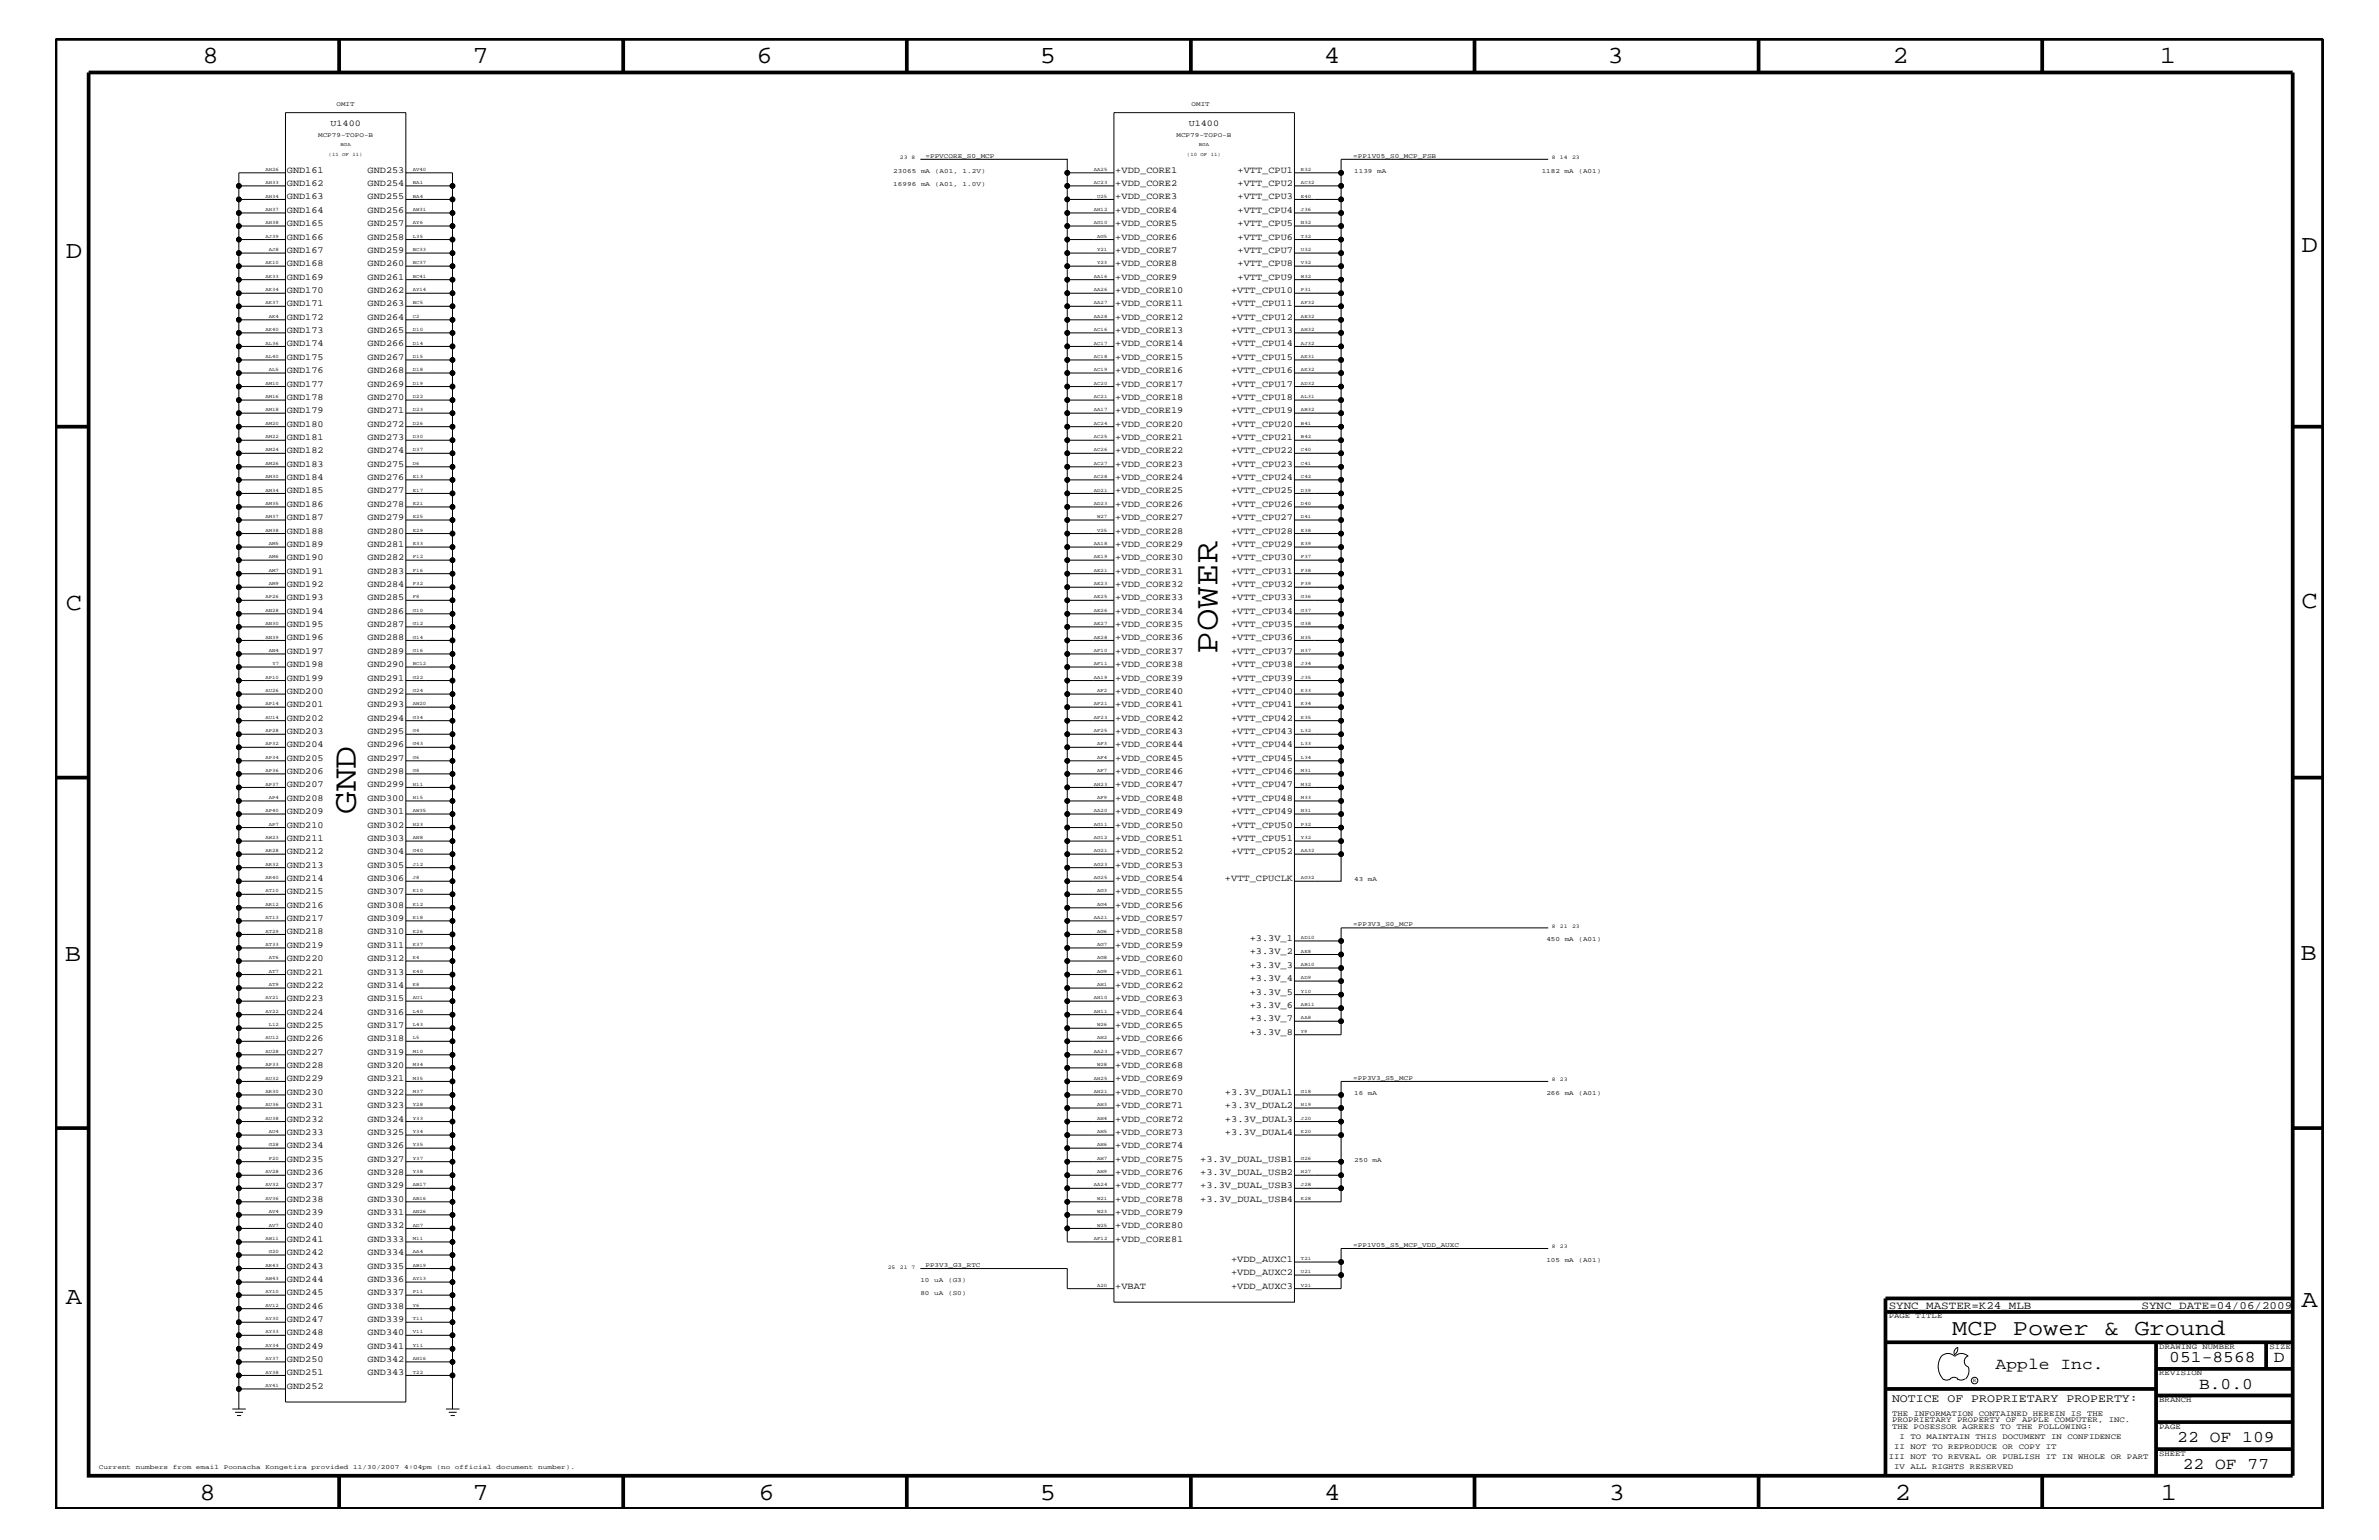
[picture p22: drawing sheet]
<svg xmlns="http://www.w3.org/2000/svg" width="432mm" height="279mm" viewBox="0 0 432 279" stroke-linecap="round" stroke-linejoin="round" font-family="sans-serif">
<defs><g id="words">
<g font-size="6.2">
<text x="221" y="118.6" transform="rotate(-90 221 118.6)">POWER</text>
<text x="64.6" y="147.7" transform="rotate(-90 64.6 147.7)">GND</text>
</g>
<g font-size="4.5">
<text x="36.7" y="11.5">8</text>
<text x="85.8" y="11.5">7</text>
<text x="137.3" y="11.5">6</text>
<text x="188.7" y="11.5">5</text>
<text x="240.3" y="11.5">4</text>
<text x="291.8" y="11.5">3</text>
<text x="343.5" y="11.5">2</text>
<text x="392" y="11.5">1</text>
<text x="11.9" y="46.8">D</text>
<text x="417.7" y="45.7">D</text>
<text x="11.9" y="110.6">C</text>
<text x="417.7" y="110.3">C</text>
<text x="11.8" y="174.3">B</text>
<text x="417.6" y="174.2">B</text>
<text x="11.9" y="236.7">A</text>
<text x="417.7" y="237.1">A</text>
<text x="36.2" y="272.1">8</text>
<text x="85.8" y="272.1">7</text>
<text x="137.7" y="272.1">6</text>
<text x="188.7" y="272.1">5</text>
<text x="240.4" y="272.1">4</text>
<text x="292" y="272.1">3</text>
<text x="343.9" y="272.1">2</text>
<text x="392.2" y="272.1">1</text>
</g>
<text font-size="4.1" x="354.3" y="242.3">MCP Power &amp; Ground</text>
<g font-size="3">
<text x="362.2" y="248.4">Apple Inc.</text>
<text x="393.7" y="247.1">051-8568</text>
<text x="399.2" y="252">B.0.0</text>
<text x="412.7" y="247.1">D</text>
<text x="395.2" y="261.6">22 OF 109</text>
<text x="396.2" y="266.6">22 OF 77</text>
</g>
<text font-size="2.1" x="343.4" y="254.4">NOTICE OF PROPRIETARY PROPERTY:</text>
<g font-size="2">
<text x="342.8" y="237.4">SYNC_MASTER=K24_MLB</text>
<text x="388.7" y="237.4">SYNC_DATE=04/06/2009</text>
</g>
<g font-size="1.7">
<text x="52.1" y="31.4">GND161</text>
<text x="52.1" y="33.7">GND162</text>
<text x="66.7" y="33.7">GND254</text>
<text x="66.7" y="31.4">GND253</text>
<text x="202.4" y="31.4">+VDD_CORE1</text>
<text x="202.4" y="33.7">+VDD_CORE2</text>
<text x="224.6" y="31.4">+VTT_CPU1</text>
<text x="224.6" y="33.7">+VTT_CPU2</text>
<text x="52.1" y="41">GND165</text>
<text x="52.1" y="38.6">GND164</text>
<text x="52.1" y="36.2">GND163</text>
<text x="66.7" y="41">GND257</text>
<text x="66.7" y="36.2">GND255</text>
<text x="66.7" y="38.6">GND256</text>
<text x="202.4" y="36.2">+VDD_CORE3</text>
<text x="202.4" y="38.6">+VDD_CORE4</text>
<text x="202.4" y="41">+VDD_CORE5</text>
<text x="224.6" y="41">+VTT_CPU5</text>
<text x="224.6" y="38.6">+VTT_CPU4</text>
<text x="224.6" y="36.2">+VTT_CPU3</text>
<text x="52.1" y="43.5">GND166</text>
<text x="52.1" y="45.9">GND167</text>
<text x="66.7" y="45.9">GND259</text>
<text x="66.7" y="43.5">GND258</text>
<text x="202.4" y="45.9">+VDD_CORE7</text>
<text x="202.4" y="43.5">+VDD_CORE6</text>
<text x="224.6" y="45.9">+VTT_CPU7</text>
<text x="224.6" y="43.5">+VTT_CPU6</text>
<text x="52.1" y="48.3">GND168</text>
<text x="52.1" y="53.2">GND170</text>
<text x="52.1" y="50.7">GND169</text>
<text x="66.7" y="53.2">GND262</text>
<text x="66.7" y="48.3">GND260</text>
<text x="66.7" y="50.7">GND261</text>
<text x="202.4" y="53.2">+VDD_CORE10</text>
<text x="202.4" y="50.7">+VDD_CORE9</text>
<text x="202.4" y="48.3">+VDD_CORE8</text>
<text x="223.4" y="53.2">+VTT_CPU10</text>
<text x="224.6" y="50.7">+VTT_CPU9</text>
<text x="224.6" y="48.3">+VTT_CPU8</text>
<text x="52.1" y="55.6">GND171</text>
<text x="52.1" y="58">GND172</text>
<text x="66.7" y="58">GND264</text>
<text x="66.7" y="55.6">GND263</text>
<text x="202.4" y="58">+VDD_CORE12</text>
<text x="202.4" y="55.6">+VDD_CORE11</text>
<text x="223.4" y="58">+VTT_CPU12</text>
<text x="223.4" y="55.6">+VTT_CPU11</text>
<text x="52.1" y="60.4">GND173</text>
<text x="52.1" y="65.3">GND175</text>
<text x="52.1" y="62.9">GND174</text>
<text x="66.7" y="65.3">GND267</text>
<text x="66.7" y="60.4">GND265</text>
<text x="66.7" y="62.9">GND266</text>
<text x="202.4" y="60.4">+VDD_CORE13</text>
<text x="202.4" y="62.9">+VDD_CORE14</text>
<text x="202.4" y="65.3">+VDD_CORE15</text>
<text x="223.4" y="65.3">+VTT_CPU15</text>
<text x="223.4" y="62.9">+VTT_CPU14</text>
<text x="223.4" y="60.4">+VTT_CPU13</text>
<text x="52.1" y="67.7">GND176</text>
<text x="52.1" y="70.1">GND177</text>
<text x="66.7" y="70.1">GND269</text>
<text x="66.7" y="67.7">GND268</text>
<text x="202.4" y="67.7">+VDD_CORE16</text>
<text x="202.4" y="70.1">+VDD_CORE17</text>
<text x="223.4" y="70.1">+VTT_CPU17</text>
<text x="223.4" y="67.7">+VTT_CPU16</text>
<text x="52.1" y="72.6">GND178</text>
<text x="52.1" y="77.4">GND180</text>
<text x="52.1" y="75">GND179</text>
<text x="66.7" y="77.4">GND272</text>
<text x="66.7" y="72.6">GND270</text>
<text x="66.7" y="75">GND271</text>
<text x="202.4" y="72.6">+VDD_CORE18</text>
<text x="202.4" y="75">+VDD_CORE19</text>
<text x="202.4" y="77.4">+VDD_CORE20</text>
<text x="223.4" y="77.4">+VTT_CPU20</text>
<text x="223.4" y="75">+VTT_CPU19</text>
<text x="223.4" y="72.6">+VTT_CPU18</text>
<text x="52.1" y="79.9">GND181</text>
<text x="52.1" y="82.2">GND182</text>
<text x="66.7" y="82.2">GND274</text>
<text x="66.7" y="79.9">GND273</text>
<text x="202.4" y="79.9">+VDD_CORE21</text>
<text x="202.4" y="82.2">+VDD_CORE22</text>
<text x="223.4" y="82.2">+VTT_CPU22</text>
<text x="223.4" y="79.9">+VTT_CPU21</text>
<text x="52.1" y="84.7">GND183</text>
<text x="52.1" y="87.1">GND184</text>
<text x="52.1" y="89.5">GND185</text>
<text x="66.7" y="89.5">GND277</text>
<text x="66.7" y="84.7">GND275</text>
<text x="66.7" y="87.1">GND276</text>
<text x="202.4" y="84.7">+VDD_CORE23</text>
<text x="202.4" y="87.1">+VDD_CORE24</text>
<text x="202.4" y="89.5">+VDD_CORE25</text>
<text x="223.4" y="89.5">+VTT_CPU25</text>
<text x="223.4" y="87.1">+VTT_CPU24</text>
<text x="223.4" y="84.7">+VTT_CPU23</text>
<text x="52.1" y="94.3">GND187</text>
<text x="52.1" y="92">GND186</text>
<text x="66.7" y="94.3">GND279</text>
<text x="66.7" y="92">GND278</text>
<text x="202.4" y="92">+VDD_CORE26</text>
<text x="202.4" y="94.3">+VDD_CORE27</text>
<text x="223.4" y="92">+VTT_CPU26</text>
<text x="223.4" y="94.3">+VTT_CPU27</text>
<text x="52.1" y="96.8">GND188</text>
<text x="52.1" y="99.3">GND189</text>
<text x="52.1" y="101.6">GND190</text>
<text x="66.7" y="101.6">GND282</text>
<text x="66.7" y="96.8">GND280</text>
<text x="66.7" y="99.3">GND281</text>
<text x="202.4" y="96.8">+VDD_CORE28</text>
<text x="202.4" y="99.3">+VDD_CORE29</text>
<text x="202.4" y="101.6">+VDD_CORE30</text>
<text x="223.4" y="101.6">+VTT_CPU30</text>
<text x="223.4" y="99.3">+VTT_CPU29</text>
<text x="223.4" y="96.8">+VTT_CPU28</text>
<text x="52.1" y="106.5">GND192</text>
<text x="52.1" y="104.1">GND191</text>
<text x="66.7" y="106.5">GND284</text>
<text x="66.7" y="104.1">GND283</text>
<text x="202.4" y="106.5">+VDD_CORE32</text>
<text x="202.4" y="104.1">+VDD_CORE31</text>
<text x="223.4" y="106.5">+VTT_CPU32</text>
<text x="223.4" y="104.1">+VTT_CPU31</text>
<text x="52.1" y="108.9">GND193</text>
<text x="52.1" y="111.4">GND194</text>
<text x="52.1" y="113.7">GND195</text>
<text x="66.7" y="113.7">GND287</text>
<text x="66.7" y="108.9">GND285</text>
<text x="66.7" y="111.4">GND286</text>
<text x="202.4" y="108.9">+VDD_CORE33</text>
<text x="202.4" y="111.4">+VDD_CORE34</text>
<text x="202.4" y="113.7">+VDD_CORE35</text>
<text x="223.4" y="113.7">+VTT_CPU35</text>
<text x="223.4" y="111.4">+VTT_CPU34</text>
<text x="223.4" y="108.9">+VTT_CPU33</text>
<text x="52.1" y="118.6">GND197</text>
<text x="52.1" y="116.2">GND196</text>
<text x="66.7" y="118.6">GND289</text>
<text x="66.7" y="116.2">GND288</text>
<text x="202.4" y="116.2">+VDD_CORE36</text>
<text x="202.4" y="118.6">+VDD_CORE37</text>
<text x="223.4" y="118.6">+VTT_CPU37</text>
<text x="223.4" y="116.2">+VTT_CPU36</text>
<text x="52.1" y="121">GND198</text>
<text x="52.1" y="125.9">GND200</text>
<text x="52.1" y="123.5">GND199</text>
<text x="66.7" y="125.9">GND292</text>
<text x="66.7" y="123.5">GND291</text>
<text x="66.7" y="121">GND290</text>
<text x="202.4" y="123.5">+VDD_CORE39</text>
<text x="202.4" y="125.9">+VDD_CORE40</text>
<text x="202.4" y="121">+VDD_CORE38</text>
<text x="223.4" y="125.9">+VTT_CPU40</text>
<text x="223.4" y="123.5">+VTT_CPU39</text>
<text x="223.4" y="121">+VTT_CPU38</text>
<text x="52.1" y="130.8">GND202</text>
<text x="52.1" y="128.3">GND201</text>
<text x="66.7" y="130.8">GND294</text>
<text x="66.7" y="128.3">GND293</text>
<text x="202.4" y="130.8">+VDD_CORE42</text>
<text x="202.4" y="128.3">+VDD_CORE41</text>
<text x="223.4" y="130.8">+VTT_CPU42</text>
<text x="223.4" y="128.3">+VTT_CPU41</text>
<text x="52.1" y="133.2">GND203</text>
<text x="52.1" y="135.6">GND204</text>
<text x="66.7" y="135.6">GND296</text>
<text x="66.7" y="133.2">GND295</text>
<text x="202.4" y="133.2">+VDD_CORE43</text>
<text x="202.4" y="135.6">+VDD_CORE44</text>
<text x="223.4" y="133.2">+VTT_CPU43</text>
<text x="223.4" y="135.6">+VTT_CPU44</text>
<text x="52.1" y="140.4">GND206</text>
<text x="52.1" y="142.9">GND207</text>
<text x="52.1" y="138">GND205</text>
<text x="66.7" y="142.9">GND299</text>
<text x="66.7" y="140.4">GND298</text>
<text x="66.7" y="138">GND297</text>
<text x="202.4" y="142.9">+VDD_CORE47</text>
<text x="202.4" y="140.4">+VDD_CORE46</text>
<text x="202.4" y="138">+VDD_CORE45</text>
<text x="223.4" y="142.9">+VTT_CPU47</text>
<text x="223.4" y="140.4">+VTT_CPU46</text>
<text x="223.4" y="138">+VTT_CPU45</text>
<text x="52.1" y="145.3">GND208</text>
<text x="52.1" y="147.7">GND209</text>
<text x="66.7" y="147.7">GND301</text>
<text x="66.7" y="145.3">GND300</text>
<text x="202.4" y="145.3">+VDD_CORE48</text>
<text x="202.4" y="147.7">+VDD_CORE49</text>
<text x="223.4" y="147.7">+VTT_CPU49</text>
<text x="223.4" y="145.3">+VTT_CPU48</text>
<text x="52.1" y="155">GND212</text>
<text x="52.1" y="152.6">GND211</text>
<text x="52.1" y="150.1">GND210</text>
<text x="66.7" y="155">GND304</text>
<text x="66.7" y="152.6">GND303</text>
<text x="66.7" y="150.1">GND302</text>
<text x="202.4" y="150.1">+VDD_CORE50</text>
<text x="202.4" y="152.6">+VDD_CORE51</text>
<text x="202.4" y="155">+VDD_CORE52</text>
<text x="223.4" y="152.6">+VTT_CPU51</text>
<text x="223.4" y="150.1">+VTT_CPU50</text>
<text x="223.4" y="155">+VTT_CPU52</text>
<text x="52.1" y="157.4">GND213</text>
<text x="52.1" y="159.9">GND214</text>
<text x="66.7" y="157.4">GND305</text>
<text x="66.7" y="159.9">GND306</text>
<text x="202.4" y="157.4">+VDD_CORE53</text>
<text x="202.4" y="159.9">+VDD_CORE54</text>
<text x="222.3" y="159.9">+VTT_CPUCLK</text>
<text x="52.1" y="167.1">GND217</text>
<text x="52.1" y="164.7">GND216</text>
<text x="52.1" y="162.2">GND215</text>
<text x="66.7" y="167.1">GND309</text>
<text x="66.7" y="164.7">GND308</text>
<text x="66.7" y="162.2">GND307</text>
<text x="202.4" y="162.2">+VDD_CORE55</text>
<text x="202.4" y="164.7">+VDD_CORE56</text>
<text x="202.4" y="167.1">+VDD_CORE57</text>
<text x="52.1" y="169.5">GND218</text>
<text x="52.1" y="172">GND219</text>
<text x="66.7" y="172">GND311</text>
<text x="66.7" y="169.5">GND310</text>
<text x="202.4" y="169.5">+VDD_CORE58</text>
<text x="202.4" y="172">+VDD_CORE59</text>
<text x="226.8" y="170.7">+3.3V_1</text>
<text x="226.8" y="173.2">+3.3V_2</text>
<text x="52.1" y="179.3">GND222</text>
<text x="52.1" y="176.8">GND221</text>
<text x="52.1" y="174.4">GND220</text>
<text x="66.7" y="179.3">GND314</text>
<text x="66.7" y="176.8">GND313</text>
<text x="66.7" y="174.4">GND312</text>
<text x="202.4" y="174.4">+VDD_CORE60</text>
<text x="202.4" y="176.8">+VDD_CORE61</text>
<text x="202.4" y="179.3">+VDD_CORE62</text>
<text x="226.8" y="178">+3.3V_4</text>
<text x="226.8" y="175.6">+3.3V_3</text>
<text x="52.1" y="181.6">GND223</text>
<text x="52.1" y="184.1">GND224</text>
<text x="66.7" y="184.1">GND316</text>
<text x="66.7" y="181.6">GND315</text>
<text x="202.4" y="181.6">+VDD_CORE63</text>
<text x="202.4" y="184.1">+VDD_CORE64</text>
<text x="226.8" y="185.3">+3.3V_7</text>
<text x="226.8" y="182.9">+3.3V_6</text>
<text x="226.8" y="180.5">+3.3V_5</text>
<text x="52.1" y="186.5">GND225</text>
<text x="52.1" y="191.4">GND227</text>
<text x="52.1" y="188.9">GND226</text>
<text x="66.7" y="191.4">GND319</text>
<text x="66.7" y="188.9">GND318</text>
<text x="66.7" y="186.5">GND317</text>
<text x="202.4" y="186.5">+VDD_CORE65</text>
<text x="202.4" y="188.9">+VDD_CORE66</text>
<text x="202.4" y="191.4">+VDD_CORE67</text>
<text x="226.8" y="187.7">+3.3V_8</text>
<text x="52.1" y="193.7">GND228</text>
<text x="52.1" y="196.2">GND229</text>
<text x="66.7" y="196.2">GND321</text>
<text x="66.7" y="193.7">GND320</text>
<text x="202.4" y="193.7">+VDD_CORE68</text>
<text x="202.4" y="196.2">+VDD_CORE69</text>
<text x="52.1" y="198.7">GND230</text>
<text x="52.1" y="203.5">GND232</text>
<text x="52.1" y="201">GND231</text>
<text x="66.7" y="203.5">GND324</text>
<text x="66.7" y="201">GND323</text>
<text x="66.7" y="198.7">GND322</text>
<text x="202.4" y="198.7">+VDD_CORE70</text>
<text x="202.4" y="201">+VDD_CORE71</text>
<text x="202.4" y="203.5">+VDD_CORE72</text>
<text x="222.3" y="198.7">+3.3V_DUAL1</text>
<text x="222.3" y="201">+3.3V_DUAL2</text>
<text x="222.3" y="203.5">+3.3V_DUAL3</text>
<text x="52.1" y="205.9">GND233</text>
<text x="52.1" y="208.3">GND234</text>
<text x="66.7" y="208.3">GND326</text>
<text x="66.7" y="205.9">GND325</text>
<text x="202.4" y="205.9">+VDD_CORE73</text>
<text x="202.4" y="208.3">+VDD_CORE74</text>
<text x="222.3" y="205.9">+3.3V_DUAL4</text>
<text x="52.1" y="210.8">GND235</text>
<text x="52.1" y="215.6">GND237</text>
<text x="52.1" y="213.2">GND236</text>
<text x="66.7" y="215.6">GND329</text>
<text x="66.7" y="213.2">GND328</text>
<text x="66.7" y="210.8">GND327</text>
<text x="202.4" y="210.8">+VDD_CORE75</text>
<text x="202.4" y="213.2">+VDD_CORE76</text>
<text x="202.4" y="215.6">+VDD_CORE77</text>
<text x="217.8" y="213.2">+3.3V_DUAL_USB2</text>
<text x="217.8" y="210.8">+3.3V_DUAL_USB1</text>
<text x="217.8" y="215.6">+3.3V_DUAL_USB3</text>
<text x="52.1" y="218">GND238</text>
<text x="52.1" y="220.4">GND239</text>
<text x="66.7" y="220.4">GND331</text>
<text x="66.7" y="218">GND330</text>
<text x="202.4" y="218">+VDD_CORE78</text>
<text x="202.4" y="220.4">+VDD_CORE79</text>
<text x="217.8" y="218">+3.3V_DUAL_USB4</text>
<text x="52.1" y="222.9">GND240</text>
<text x="52.1" y="227.7">GND242</text>
<text x="52.1" y="225.3">GND241</text>
<text x="66.7" y="227.7">GND334</text>
<text x="66.7" y="225.3">GND333</text>
<text x="66.7" y="222.9">GND332</text>
<text x="202.4" y="222.9">+VDD_CORE80</text>
<text x="202.4" y="225.3">+VDD_CORE81</text>
<text x="52.1" y="230.2">GND243</text>
<text x="52.1" y="232.6">GND244</text>
<text x="66.7" y="232.6">GND336</text>
<text x="66.7" y="230.2">GND335</text>
<text x="202.4" y="233.8">+VBAT</text>
<text x="223.4" y="229">+VDD_AUXC1</text>
<text x="223.4" y="233.8">+VDD_AUXC3</text>
<text x="223.4" y="231.3">+VDD_AUXC2</text>
<text x="52.1" y="239.9">GND247</text>
<text x="52.1" y="237.4">GND246</text>
<text x="52.1" y="235">GND245</text>
<text x="66.7" y="239.9">GND339</text>
<text x="66.7" y="237.4">GND338</text>
<text x="66.7" y="235">GND337</text>
<text x="52.1" y="242.3">GND248</text>
<text x="52.1" y="244.7">GND249</text>
<text x="66.7" y="244.7">GND341</text>
<text x="66.7" y="242.3">GND340</text>
<text x="52.1" y="252">GND252</text>
<text x="52.1" y="249.5">GND251</text>
<text x="52.1" y="247.1">GND250</text>
<text x="66.7" y="247.1">GND342</text>
<text x="66.7" y="249.5">GND343</text>
</g>
<g font-size="1.6">
<text x="60" y="22.9">U1400</text>
<text x="215.8" y="22.9">U1400</text>
</g>
<g font-size="1.4">
<text x="342.8" y="239.2">PAGE TITLE</text>
<text x="391.9" y="244.7">DRAWING NUMBER</text>
<text x="411.9" y="244.7">SIZE</text>
<text x="391.9" y="249.5">REVISION</text>
<text x="343.4" y="256.8">THE INFORMATION CONTAINED HEREIN IS THE</text>
<text x="391.9" y="254.4">BRANCH</text>
<text x="343.4" y="259.3">THE POSESSOR AGREES TO THE FOLLOWING:</text>
<text x="343.4" y="258">PROPRIETARY PROPERTY OF APPLE COMPUTER, INC.</text>
<text x="343.8" y="262.9">II NOT TO REPRODUCE OR COPY IT</text>
<text x="344.8" y="261.1">I TO MAINTAIN THIS DOCUMENT IN CONFIDENCE</text>
<text x="391.9" y="259.3">PAGE</text>
<text x="342.8" y="264.7">III NOT TO REVEAL OR PUBLISH IT IN WHOLE OR PART</text>
<text x="343.8" y="266.6">IV ALL RIGHTS RESERVED</text>
<text x="391.9" y="264.1">SHEET</text>
</g>
<g font-size="1.2">
<text x="61.1" y="19.2">OMIT</text>
<text x="216.3" y="19.2">OMIT</text>
<text x="57.7" y="24.8">MCP79-TOPO-B</text>
<text x="168" y="28.6">=PPVCORE_S0_MCP</text>
<text x="213.5" y="24.8">MCP79-TOPO-B</text>
<text x="245.6" y="28.6">=PP1V05_S0_MCP_FSB</text>
<text x="162.1" y="31.4">23065</text>
<text x="162.1" y="33.7">16996</text>
<text x="167.2" y="31.4">mA</text>
<text x="167.2" y="33.7">mA</text>
<text x="169.7" y="31.4">(A01,</text>
<text x="169.7" y="33.7">(A01,</text>
<text x="174.7" y="31.4">1.2V)</text>
<text x="174.7" y="33.7">1.0V)</text>
<text x="245.8" y="31.4">1139</text>
<text x="250" y="31.4">mA</text>
<text x="279.8" y="31.4">1182</text>
<text x="284" y="31.4">mA</text>
<text x="286.5" y="31.4">(A01)</text>
<text x="245.8" y="159.9">43</text>
<text x="248.3" y="159.9">mA</text>
<text x="245.6" y="168.1">=PP3V3_S0_MCP</text>
<text x="280.7" y="170.7">450</text>
<text x="284" y="170.7">mA</text>
<text x="286.5" y="170.7">(A01)</text>
<text x="245.6" y="195.9">=PP3V3_S5_MCP</text>
<text x="245.8" y="198.7">16</text>
<text x="248.3" y="198.7">mA</text>
<text x="280.7" y="198.7">266</text>
<text x="284" y="198.7">mA</text>
<text x="286.5" y="198.7">(A01)</text>
<text x="245.8" y="210.8">250</text>
<text x="249.1" y="210.8">mA</text>
<text x="245.6" y="226.3">=PP1V05_S5_MCP_VDD_AUXC</text>
<text x="167" y="232.6">10</text>
<text x="168" y="229.9">PP3V3_G3_RTC</text>
<text x="169.6" y="232.6">uA</text>
<text x="172.1" y="232.6">(G3)</text>
<text x="280.7" y="229">105</text>
<text x="284" y="229">mA</text>
<text x="286.5" y="229">(A01)</text>
<text x="167" y="235">80</text>
<text x="169.6" y="235">uA</text>
<text x="172.1" y="235">(S0)</text>
<text x="17.9" y="266.6">Current</text>
<text x="24.7" y="266.6">numbers</text>
<text x="31.4" y="266.6">from</text>
<text x="35.6" y="266.6">email</text>
<text x="40.6" y="266.6">Poonacha</text>
<text x="48.2" y="266.6">Kongetira</text>
<text x="56.6" y="266.6">provided</text>
<text x="64.1" y="266.6">11/30/2007</text>
<text x="73.3" y="266.6">4:04pm</text>
<text x="79.2" y="266.6">(no</text>
<text x="82.6" y="266.6">official</text>
<text x="90.1" y="266.6">document</text>
<text x="97.7" y="266.6">number).</text>
</g>
<g font-size="1">
<text x="163.3" y="28.9">23 8</text>
<text x="281.7" y="28.9">8</text>
<text x="283.1" y="28.9">14</text>
<text x="285.3" y="28.9">23</text>
<text x="281.7" y="168.3">8</text>
<text x="283.1" y="168.3">21</text>
<text x="285.3" y="168.3">23</text>
<text x="281.7" y="196.2">8</text>
<text x="283.1" y="196.2">23</text>
<text x="281.7" y="226.5">8</text>
<text x="283.1" y="226.5">23</text>
<text x="161.1" y="230.2">25</text>
<text x="163.3" y="230.2">21 7</text>
<text x="358.1" y="250.7">R</text>
</g>
<g font-size=".9">
<text x="59.6" y="28.3">(11 OF 11)</text>
<text x="61.8" y="26.5">BGA</text>
<text x="215.4" y="28.3">(10 OF 11)</text>
<text x="217.6" y="26.5">BGA</text>
<text x="48.2" y="31">AH26</text>
<text x="48.2" y="35.8">AH34</text>
<text x="48.2" y="33.4">AH33</text>
<text x="74.9" y="35.8">BA4</text>
<text x="74.9" y="33.4">BA1</text>
<text x="74.9" y="31">AV40</text>
<text x="198.5" y="31">AA25</text>
<text x="198.5" y="33.4">AC23</text>
<text x="199.1" y="35.8">U25</text>
<text x="236.1" y="31">R32</text>
<text x="236.1" y="35.8">E40</text>
<text x="236.1" y="33.4">AC32</text>
<text x="48.2" y="40.7">AH38</text>
<text x="48.2" y="38.2">AH37</text>
<text x="74.9" y="40.7">AY6</text>
<text x="74.9" y="38.2">AW31</text>
<text x="198.5" y="38.2">AH12</text>
<text x="198.5" y="40.7">AG10</text>
<text x="236.1" y="40.7">N32</text>
<text x="236.1" y="38.2">J36</text>
<text x="48.2" y="43.1">AJ39</text>
<text x="48.2" y="47.9">AK10</text>
<text x="48.8" y="45.5">AJ8</text>
<text x="74.9" y="45.5">BC33</text>
<text x="74.9" y="47.9">BC37</text>
<text x="74.9" y="43.1">L35</text>
<text x="199.1" y="45.5">Y21</text>
<text x="199.1" y="43.1">AG5</text>
<text x="199.1" y="47.9">Y23</text>
<text x="236.1" y="47.9">V32</text>
<text x="236.1" y="45.5">U32</text>
<text x="236.1" y="43.1">T32</text>
<text x="48.2" y="52.8">AK34</text>
<text x="48.2" y="50.4">AK33</text>
<text x="74.9" y="52.8">AY14</text>
<text x="74.9" y="50.4">BC41</text>
<text x="198.5" y="52.8">AA26</text>
<text x="198.5" y="50.4">AA16</text>
<text x="236.1" y="52.8">P31</text>
<text x="236.1" y="50.4">W32</text>
<text x="48.2" y="55.2">AK37</text>
<text x="48.8" y="57.7">AK4</text>
<text x="74.9" y="57.7">C2</text>
<text x="74.9" y="55.2">BC5</text>
<text x="198.5" y="57.7">AA28</text>
<text x="198.5" y="55.2">AA27</text>
<text x="236.1" y="57.7">AE32</text>
<text x="236.1" y="55.2">AF32</text>
<text x="48.2" y="60.1">AK40</text>
<text x="48.2" y="64.9">AL40</text>
<text x="48.2" y="62.5">AL36</text>
<text x="74.9" y="64.9">D15</text>
<text x="74.9" y="60.1">D10</text>
<text x="74.9" y="62.5">D14</text>
<text x="198.5" y="60.1">AC16</text>
<text x="198.5" y="62.5">AC17</text>
<text x="198.5" y="64.9">AC18</text>
<text x="236.1" y="64.9">AK31</text>
<text x="236.1" y="62.5">AJ32</text>
<text x="236.1" y="60.1">AH32</text>
<text x="48.2" y="69.8">AM10</text>
<text x="48.8" y="67.3">AL5</text>
<text x="74.9" y="69.8">D19</text>
<text x="74.9" y="67.3">D18</text>
<text x="198.5" y="67.3">AC19</text>
<text x="198.5" y="69.8">AC20</text>
<text x="236.1" y="69.8">AD32</text>
<text x="236.1" y="67.3">AK32</text>
<text x="48.2" y="72.2">AM16</text>
<text x="48.2" y="77.1">AM20</text>
<text x="48.2" y="74.6">AM18</text>
<text x="74.9" y="77.1">D26</text>
<text x="74.9" y="72.2">D22</text>
<text x="74.9" y="74.6">D23</text>
<text x="198.5" y="72.2">AC21</text>
<text x="198.5" y="74.6">AA17</text>
<text x="198.5" y="77.1">AC24</text>
<text x="236.1" y="77.1">B41</text>
<text x="236.1" y="74.6">AB32</text>
<text x="236.1" y="72.2">AL31</text>
<text x="48.2" y="79.4">AM22</text>
<text x="48.2" y="81.9">AM24</text>
<text x="74.9" y="81.9">D37</text>
<text x="74.9" y="79.4">D30</text>
<text x="198.5" y="79.4">AC25</text>
<text x="198.5" y="81.9">AC26</text>
<text x="236.1" y="81.9">C40</text>
<text x="236.1" y="79.4">B42</text>
<text x="48.2" y="84.4">AM26</text>
<text x="48.2" y="86.7">AM30</text>
<text x="48.2" y="89.2">AM34</text>
<text x="74.9" y="89.2">E17</text>
<text x="74.9" y="84.4">D6</text>
<text x="74.9" y="86.7">E13</text>
<text x="198.5" y="84.4">AC27</text>
<text x="198.5" y="86.7">AC28</text>
<text x="198.5" y="89.2">AD21</text>
<text x="236.1" y="89.2">D39</text>
<text x="236.1" y="86.7">C42</text>
<text x="236.1" y="84.4">C41</text>
<text x="48.2" y="94">AM37</text>
<text x="48.2" y="91.6">AM35</text>
<text x="74.9" y="94">E25</text>
<text x="74.9" y="91.6">E21</text>
<text x="198.5" y="91.6">AD23</text>
<text x="199.1" y="94">W27</text>
<text x="236.1" y="91.6">D40</text>
<text x="236.1" y="94">D41</text>
<text x="48.2" y="96.5">AM38</text>
<text x="48.8" y="98.8">AM5</text>
<text x="48.8" y="101.3">AM6</text>
<text x="74.9" y="101.3">F12</text>
<text x="74.9" y="96.5">E29</text>
<text x="74.9" y="98.8">E33</text>
<text x="198.5" y="98.8">AA18</text>
<text x="198.5" y="101.3">AE19</text>
<text x="199.1" y="96.5">V25</text>
<text x="236.1" y="101.3">F37</text>
<text x="236.1" y="98.8">E39</text>
<text x="236.1" y="96.5">E38</text>
<text x="48.8" y="106.1">AM9</text>
<text x="48.8" y="103.7">AM7</text>
<text x="74.9" y="106.1">F32</text>
<text x="74.9" y="103.7">F16</text>
<text x="198.5" y="103.7">AE21</text>
<text x="198.5" y="106.1">AE23</text>
<text x="236.1" y="106.1">F39</text>
<text x="236.1" y="103.7">F38</text>
<text x="48.2" y="108.6">AP26</text>
<text x="48.2" y="111">AN28</text>
<text x="48.2" y="113.4">AN30</text>
<text x="74.9" y="113.4">G12</text>
<text x="74.9" y="108.6">F8</text>
<text x="74.9" y="111">G10</text>
<text x="198.5" y="108.6">AE25</text>
<text x="198.5" y="111">AE26</text>
<text x="198.5" y="113.4">AE27</text>
<text x="236.1" y="113.4">G38</text>
<text x="236.1" y="111">G37</text>
<text x="236.1" y="108.6">G36</text>
<text x="48.2" y="115.9">AN39</text>
<text x="48.8" y="118.2">AN4</text>
<text x="74.9" y="118.2">G16</text>
<text x="74.9" y="115.9">G14</text>
<text x="198.5" y="115.9">AE28</text>
<text x="198.5" y="118.2">AF10</text>
<text x="236.1" y="118.2">H37</text>
<text x="236.1" y="115.9">H35</text>
<text x="48.2" y="125.5">AU26</text>
<text x="48.2" y="123.1">AP10</text>
<text x="49.4" y="120.7">Y7</text>
<text x="74.9" y="125.5">G24</text>
<text x="74.9" y="123.1">G22</text>
<text x="74.9" y="120.7">BC12</text>
<text x="198.5" y="123.1">AA19</text>
<text x="198.5" y="120.7">AF11</text>
<text x="199.1" y="125.5">AF2</text>
<text x="236.1" y="125.5">K33</text>
<text x="236.1" y="123.1">J35</text>
<text x="236.1" y="120.7">J34</text>
<text x="48.2" y="130.4">AU14</text>
<text x="48.2" y="128">AP14</text>
<text x="74.9" y="130.4">G34</text>
<text x="74.9" y="128">AW20</text>
<text x="198.5" y="130.4">AF23</text>
<text x="198.5" y="128">AF21</text>
<text x="236.1" y="130.4">K35</text>
<text x="236.1" y="128">K34</text>
<text x="48.2" y="132.8">AP28</text>
<text x="48.2" y="137.7">AP34</text>
<text x="48.2" y="135.2">AP32</text>
<text x="74.9" y="135.2">G43</text>
<text x="74.9" y="132.8">G4</text>
<text x="74.9" y="137.7">G6</text>
<text x="198.5" y="132.8">AF25</text>
<text x="199.1" y="137.7">AF4</text>
<text x="199.1" y="135.2">AF3</text>
<text x="236.1" y="137.7">L34</text>
<text x="236.1" y="132.8">L32</text>
<text x="236.1" y="135.2">L33</text>
<text x="48.2" y="140.1">AP36</text>
<text x="48.2" y="142.5">AP37</text>
<text x="74.9" y="142.5">H11</text>
<text x="74.9" y="140.1">G8</text>
<text x="198.5" y="142.5">AH23</text>
<text x="199.1" y="140.1">AF7</text>
<text x="236.1" y="142.5">M32</text>
<text x="236.1" y="140.1">M31</text>
<text x="48.2" y="147.3">AP40</text>
<text x="48.8" y="144.9">AP4</text>
<text x="48.8" y="149.8">AP7</text>
<text x="74.9" y="147.3">AW35</text>
<text x="74.9" y="144.9">H15</text>
<text x="74.9" y="149.8">H23</text>
<text x="198.5" y="147.3">AA20</text>
<text x="198.5" y="149.8">AG11</text>
<text x="199.1" y="144.9">AF9</text>
<text x="236.1" y="149.8">P32</text>
<text x="236.1" y="147.3">N31</text>
<text x="236.1" y="144.9">M33</text>
<text x="48.2" y="154.6">AR28</text>
<text x="48.2" y="152.2">AW23</text>
<text x="74.9" y="154.6">G40</text>
<text x="74.9" y="152.2">AN8</text>
<text x="198.5" y="152.2">AG12</text>
<text x="198.5" y="154.6">AG21</text>
<text x="236.1" y="152.2">Y32</text>
<text x="236.1" y="154.6">AA32</text>
<text x="48.2" y="157.1">AR32</text>
<text x="48.2" y="159.5">AR40</text>
<text x="48.2" y="161.9">AT10</text>
<text x="74.9" y="157.1">J12</text>
<text x="74.9" y="159.5">J8</text>
<text x="74.9" y="161.9">K10</text>
<text x="198.5" y="157.1">AG23</text>
<text x="198.5" y="159.5">AG25</text>
<text x="199.1" y="161.9">AG3</text>
<text x="236.1" y="159.5">AG32</text>
<text x="48.2" y="166.7">AT13</text>
<text x="48.2" y="164.4">AR12</text>
<text x="74.9" y="166.7">K18</text>
<text x="74.9" y="164.4">K12</text>
<text x="198.5" y="166.7">AA21</text>
<text x="199.1" y="164.4">AG4</text>
<text x="48.2" y="169.2">AT29</text>
<text x="48.2" y="171.6">AT33</text>
<text x="74.9" y="171.6">K37</text>
<text x="74.9" y="169.2">K26</text>
<text x="199.1" y="169.2">AG6</text>
<text x="199.1" y="171.6">AG7</text>
<text x="236.1" y="170.4">AD10</text>
<text x="236.1" y="172.8">AE8</text>
<text x="48.8" y="178.8">AT9</text>
<text x="48.8" y="176.5">AT7</text>
<text x="48.8" y="174">AT6</text>
<text x="74.9" y="178.8">K8</text>
<text x="74.9" y="176.5">K40</text>
<text x="74.9" y="174">K4</text>
<text x="199.1" y="174">AG8</text>
<text x="199.1" y="176.5">AG9</text>
<text x="199.1" y="178.8">AH1</text>
<text x="236.1" y="177.7">AD9</text>
<text x="236.1" y="175.2">AB10</text>
<text x="48.2" y="181.3">AY21</text>
<text x="48.2" y="183.8">AY22</text>
<text x="74.9" y="183.8">L40</text>
<text x="74.9" y="181.3">AU1</text>
<text x="198.5" y="181.3">AH10</text>
<text x="198.5" y="183.8">AH11</text>
<text x="236.1" y="184.9">AA8</text>
<text x="236.1" y="182.5">AB11</text>
<text x="236.1" y="180.1">Y10</text>
<text x="48.2" y="191">AU28</text>
<text x="48.2" y="188.6">AU12</text>
<text x="48.8" y="186.1">L12</text>
<text x="74.9" y="191">M10</text>
<text x="74.9" y="188.6">L5</text>
<text x="74.9" y="186.1">L43</text>
<text x="198.5" y="191">AA23</text>
<text x="199.1" y="186.1">W26</text>
<text x="199.1" y="188.6">AH2</text>
<text x="236.1" y="187.4">Y9</text>
<text x="48.2" y="193.4">AP33</text>
<text x="48.2" y="195.9">AU32</text>
<text x="74.9" y="195.9">M35</text>
<text x="74.9" y="193.4">M34</text>
<text x="198.5" y="195.9">AH25</text>
<text x="199.1" y="193.4">W28</text>
<text x="48.2" y="198.2">AR30</text>
<text x="48.2" y="203.1">AU38</text>
<text x="48.2" y="200.7">AU36</text>
<text x="74.9" y="203.1">Y33</text>
<text x="74.9" y="200.7">Y28</text>
<text x="74.9" y="198.2">M37</text>
<text x="198.5" y="198.2">AH21</text>
<text x="199.1" y="200.7">AH3</text>
<text x="199.1" y="203.1">AH4</text>
<text x="236.1" y="198.2">G18</text>
<text x="236.1" y="200.7">H19</text>
<text x="236.1" y="203.1">J20</text>
<text x="48.8" y="205.5">AU4</text>
<text x="48.8" y="208">G28</text>
<text x="74.9" y="208">Y35</text>
<text x="74.9" y="205.5">Y34</text>
<text x="199.1" y="205.5">AH5</text>
<text x="199.1" y="208">AH6</text>
<text x="236.1" y="205.5">K20</text>
<text x="48.2" y="215.3">AV32</text>
<text x="48.2" y="212.8">AV28</text>
<text x="48.8" y="210.4">F20</text>
<text x="74.9" y="215.3">AB17</text>
<text x="74.9" y="212.8">Y38</text>
<text x="74.9" y="210.4">Y37</text>
<text x="198.5" y="215.3">AA24</text>
<text x="199.1" y="210.4">AH7</text>
<text x="199.1" y="212.8">AH9</text>
<text x="236.1" y="212.8">H27</text>
<text x="236.1" y="210.4">G26</text>
<text x="236.1" y="215.3">J28</text>
<text x="48.2" y="217.7">AV36</text>
<text x="48.8" y="220.1">AV4</text>
<text x="74.9" y="220.1">AN26</text>
<text x="74.9" y="217.7">AB16</text>
<text x="199.1" y="217.7">W21</text>
<text x="199.1" y="220.1">W23</text>
<text x="236.1" y="217.7">K28</text>
<text x="48.2" y="224.9">AW11</text>
<text x="48.8" y="222.5">AV7</text>
<text x="48.8" y="227.4">G20</text>
<text x="74.9" y="227.4">AA4</text>
<text x="74.9" y="224.9">M11</text>
<text x="74.9" y="222.5">AD7</text>
<text x="198.5" y="224.9">AF12</text>
<text x="199.1" y="222.5">W25</text>
<text x="48.2" y="229.8">AR43</text>
<text x="48.2" y="232.2">AW43</text>
<text x="74.9" y="232.2">AY13</text>
<text x="74.9" y="229.8">AB19</text>
<text x="199.1" y="233.5">A20</text>
<text x="236.1" y="228.5">T21</text>
<text x="236.1" y="233.5">V21</text>
<text x="236.1" y="231">U21</text>
<text x="48.2" y="239.5">AY30</text>
<text x="48.2" y="237.1">AV12</text>
<text x="48.2" y="234.6">AY10</text>
<text x="74.9" y="239.5">T11</text>
<text x="74.9" y="237.1">Y6</text>
<text x="74.9" y="234.6">P11</text>
<text x="48.2" y="241.9">AY33</text>
<text x="48.2" y="244.4">AY34</text>
<text x="74.9" y="244.4">Y11</text>
<text x="74.9" y="241.9">V11</text>
<text x="48.2" y="251.6">AY41</text>
<text x="48.2" y="249.2">AY38</text>
<text x="48.2" y="246.7">AY37</text>
<text x="74.9" y="246.7">AH16</text>
<text x="74.9" y="249.2">T22</text>
</g>
</g></defs>
<g fill="none" stroke="#000" stroke-width=".18">
<path d="M43.3 38.6h8.5M43.3 36.2h8.5M43.3 33.7h8.5M51.8 20.4h21.9v234h-21.9zM51.8 31.4h-8.5v215.7M73.7 31.4h8.4v215.7M73.7 38.6h8.4M73.7 36.2h8.4M73.7 33.7h8.4M167 28.9h26.7v2.5h8.5M193.7 38.6h8.5M193.7 36.2h8.5"/>
<path d="M193.7 33.7h8.5M193.7 31.4v193.9h8.5M202.2 20.4h32.8v215.8h-32.8zM235 38.6h8.4M235 36.2h8.4M235 33.7h8.4M243.4 31.4v118.7M281 28.9h-37.6v2.5h-8.4M43.3 41h8.5M43.3 43.5h8.5M43.3 45.9h8.5M43.3 48.3h8.5"/>
<path d="M43.3 55.6h8.5M43.3 53.2h8.5M43.3 50.7h8.5M43.3 58h8.5M73.7 41h8.4M73.7 43.5h8.4M73.7 45.9h8.4M73.7 48.3h8.4M73.7 55.6h8.4M73.7 53.2h8.4M73.7 50.7h8.4M73.7 58h8.4"/>
<path d="M193.7 41h8.5M193.7 43.5h8.5M193.7 45.9h8.5M193.7 48.3h8.5M193.7 55.6h8.5M193.7 53.2h8.5M193.7 50.7h8.5M193.7 58h8.5M235 41h8.4M235 43.5h8.4M235 45.9h8.4M235 48.3h8.4"/>
<path d="M235 55.6h8.4M235 53.2h8.4M235 50.7h8.4M235 58h8.4M43.3 60.4h8.5M43.3 67.7h8.5M43.3 65.3h8.5M43.3 62.9h8.5M43.3 70.1h8.5M43.3 72.6h8.5M43.3 79.9h8.5M43.3 77.4h8.5"/>
<path d="M43.3 75h8.5M73.7 60.4h8.4M73.7 67.7h8.4M73.7 65.3h8.4M73.7 62.9h8.4M73.7 70.1h8.4M73.7 72.6h8.4M73.7 79.9h8.4M73.7 77.4h8.4M73.7 75h8.4M193.7 60.4h8.5M193.7 67.7h8.5"/>
<path d="M193.7 65.3h8.5M193.7 62.9h8.5M193.7 70.1h8.5M193.7 72.6h8.5M193.7 79.9h8.5M193.7 77.4h8.5M193.7 75h8.5M235 60.4h8.4M235 67.7h8.4M235 65.3h8.4M235 62.9h8.4M235 70.1h8.4"/>
<path d="M235 72.6h8.4M235 79.9h8.4M235 77.4h8.4M235 75h8.4M43.3 82.2h8.5M43.3 84.7h8.5M43.3 87.1h8.5M43.3 94.3h8.5M43.3 92h8.5M43.3 89.5h8.5M43.3 96.8h8.5M43.3 99.3h8.5"/>
<path d="M73.7 82.2h8.4M73.7 84.7h8.4M73.7 87.1h8.4M73.7 94.3h8.4M73.7 92h8.4M73.7 89.5h8.4M73.7 96.8h8.4M73.7 99.3h8.4M193.7 82.2h8.5M193.7 84.7h8.5M193.7 87.1h8.5M193.7 94.3h8.5"/>
<path d="M193.7 92h8.5M193.7 89.5h8.5M193.7 96.8h8.5M193.7 99.3h8.5M235 82.2h8.4M235 84.7h8.4M235 87.1h8.4M235 94.3h8.4M235 92h8.4M235 89.5h8.4M235 96.8h8.4M235 99.3h8.4"/>
<path d="M43.3 106.5h8.5M43.3 104.1h8.5M43.3 101.6h8.5M43.3 108.9h8.5M43.3 111.4h8.5M43.3 118.6h8.5M43.3 116.2h8.5M43.3 113.7h8.5M73.7 106.5h8.4M73.7 104.1h8.4M73.7 101.6h8.4M73.7 108.9h8.4"/>
<path d="M73.7 111.4h8.4M73.7 118.6h8.4M73.7 116.2h8.4M73.7 113.7h8.4M193.7 106.5h8.5M193.7 104.1h8.5M193.7 101.6h8.5M193.7 108.9h8.5M193.7 111.4h8.5M193.7 118.6h8.5M193.7 116.2h8.5M193.7 113.7h8.5"/>
<path d="M235 106.5h8.4M235 104.1h8.4M235 101.6h8.4M235 108.9h8.4M235 111.4h8.4M235 118.6h8.4M235 116.2h8.4M235 113.7h8.4M43.3 121h8.5M43.3 130.8h8.5M43.3 128.3h8.5M43.3 125.9h8.5"/>
<path d="M43.3 123.5h8.5M43.3 133.2h8.5M43.3 138h8.5M43.3 135.6h8.5M73.7 121h8.4M73.7 130.8h8.4M73.7 128.3h8.4M73.7 125.9h8.4M73.7 123.5h8.4M73.7 133.2h8.4M73.7 138h8.4M73.7 135.6h8.4"/>
<path d="M193.7 121h8.5M193.7 130.8h8.5M193.7 128.3h8.5M193.7 125.9h8.5M193.7 123.5h8.5M193.7 133.2h8.5M193.7 138h8.5M193.7 135.6h8.5M235 121h8.4M235 130.8h8.4M235 128.3h8.4M235 125.9h8.4"/>
<path d="M235 123.5h8.4M235 133.2h8.4M235 138h8.4M235 135.6h8.4M43.3 140.4h8.5M43.3 142.9h8.5M43.3 145.3h8.5M43.3 155h8.5M43.3 152.6h8.5M43.3 150.1h8.5M43.3 147.7h8.5M43.3 157.4h8.5"/>
<path d="M43.3 159.9h8.5M73.7 140.4h8.4M73.7 142.9h8.4M73.7 145.3h8.4M73.7 155h8.4M73.7 152.6h8.4M73.7 150.1h8.4M73.7 147.7h8.4M73.7 157.4h8.4M73.7 159.9h8.4M193.7 140.4h8.5M193.7 142.9h8.5"/>
<path d="M193.7 145.3h8.5M193.7 155h8.5M193.7 152.6h8.5M193.7 150.1h8.5M193.7 147.7h8.5M193.7 157.4h8.5M193.7 159.9h8.5M235 140.4h8.4M235 142.9h8.4M235 145.3h8.4M235 150.1h8.4M235 147.7h8.4"/>
<path d="M243.4 150.1v2.5h-8.4M243.4 152.6v2.4h-8.4M243.4 155v4.9h-8.4M43.3 167.1h8.5M43.3 164.7h8.5M43.3 162.2h8.5M43.3 169.5h8.5M43.3 172h8.5M43.3 179.3h8.5M43.3 176.8h8.5M43.3 174.4h8.5M73.7 167.1h8.4"/>
<path d="M73.7 164.7h8.4M73.7 162.2h8.4M73.7 169.5h8.4M73.7 172h8.4M73.7 179.3h8.4M73.7 176.8h8.4M73.7 174.4h8.4M193.7 167.1h8.5M193.7 164.7h8.5M193.7 162.2h8.5M193.7 169.5h8.5M193.7 172h8.5"/>
<path d="M193.7 179.3h8.5M193.7 176.8h8.5M193.7 174.4h8.5M235 170.7h8.4M235 173.2h8.4M235 175.6h8.4M235 178h8.4M281 168.3h-37.6v19.4h-8.4M43.3 181.6h8.5M43.3 184.1h8.5M43.3 186.5h8.5M43.3 193.7h8.5"/>
<path d="M43.3 191.4h8.5M43.3 188.9h8.5M43.3 196.2h8.5M43.3 198.7h8.5M73.7 181.6h8.4M73.7 184.1h8.4M73.7 186.5h8.4M73.7 193.7h8.4M73.7 191.4h8.4M73.7 188.9h8.4M73.7 196.2h8.4M73.7 198.7h8.4"/>
<path d="M193.7 181.6h8.5M193.7 184.1h8.5M193.7 186.5h8.5M193.7 193.7h8.5M193.7 191.4h8.5M193.7 188.9h8.5M193.7 196.2h8.5M193.7 198.7h8.5M235 182.9h8.4M235 180.5h8.4M235 185.3h8.4M243.4 198.7v12.1"/>
<path d="M281 196.2h-37.6v2.5h-8.4M43.3 205.9h8.5M43.3 203.5h8.5M43.3 201h8.5M43.3 208.3h8.5M43.3 210.8h8.5M43.3 218h8.5M43.3 215.6h8.5M43.3 213.2h8.5M73.7 205.9h8.4M73.7 203.5h8.4M73.7 201h8.4"/>
<path d="M73.7 208.3h8.4M73.7 210.8h8.4M73.7 218h8.4M73.7 215.6h8.4M73.7 213.2h8.4M193.7 205.9h8.5M193.7 203.5h8.5M193.7 201h8.5M193.7 208.3h8.5M193.7 210.8h8.5M193.7 218h8.5M193.7 215.6h8.5"/>
<path d="M193.7 213.2h8.5M235 205.9h8.4M235 203.5h8.4M235 201h8.4M235 210.8h8.4M235 215.6h8.4M243.4 210.8v2.4h-8.4M243.4 213.2v4.8h-8.4M43.3 220.4h8.5M43.3 222.9h8.5M43.3 230.2h8.5M43.3 227.7h8.5"/>
<path d="M43.3 225.3h8.5M43.3 232.6h8.5M43.3 239.9h8.5M43.3 237.4h8.5M43.3 235h8.5M73.7 220.4h8.4M73.7 222.9h8.4M73.7 230.2h8.4M73.7 227.7h8.4M73.7 225.3h8.4M73.7 232.6h8.4M73.7 239.9h8.4"/>
<path d="M73.7 237.4h8.4M73.7 235h8.4M167 230.2h26.7v3.6h8.5M193.7 220.4h8.5M193.7 222.9h8.5M235 229h8.4M235 231.3h8.4M281 226.5h-37.6v7.3h-8.4M42.2 255.6h2.4M42.7 256.2h1.4M43 256.8h.8M43.3 242.3h8.5"/>
<path d="M43.3 244.7h8.5M51.8 252h-8.5v3.6M51.8 249.5h-8.5v2.5M51.8 247.1h-8.5v2.4M73.7 247.1h8.4v8.5M73.7 242.3h8.4M73.7 244.7h8.4M73.7 249.5h8.4M80.9 255.6h2.5M81.4 256.2h1.5M81.8 256.8h.8M352.3 246.1a1.69 1.69 0 0 1 2.5 0 1.72 1.72 0 0 1 2.4 0"/>
<path d="M352.4 246a3.2 3.2 0 0 0 .4 4.3l.8 .1 .4-.2M354 250.2l.7-.3 .7 .3M355.2 250.2l.7 .2 .7-.2M355.3 244.4v.3a1.18 1.18 0 0 1-.6 1.1M355.4 244.4a.99 .99 0 0 0-.6 1.4M357.2 246a1.04 1.04 0 0 0-.7 1 1.04 1.04 0 0 0 .7 1M357.3 248l.1 .7a2.11 2.11 0 0 1-.6 1.5"/>
<circle cx="43.3" cy="38.6" r=".42"/>
<circle cx="43.3" cy="36.2" r=".42"/>
<circle cx="43.3" cy="33.7" r=".42"/>
<circle cx="82.1" cy="38.6" r=".42"/>
<circle cx="82.1" cy="36.2" r=".42"/>
<circle cx="82.1" cy="33.7" r=".42"/>
<circle cx="193.7" cy="31.4" r=".42"/>
<circle cx="193.7" cy="38.6" r=".42"/>
<circle cx="193.7" cy="36.2" r=".42"/>
<circle cx="193.7" cy="33.7" r=".42"/>
<circle cx="243.4" cy="38.6" r=".42"/>
<circle cx="243.4" cy="31.4" r=".42"/>
<circle cx="243.4" cy="33.7" r=".42"/>
<circle cx="243.4" cy="36.2" r=".42"/>
<circle cx="43.3" cy="58" r=".42"/>
<circle cx="43.3" cy="48.3" r=".42"/>
<circle cx="43.3" cy="55.6" r=".42"/>
<circle cx="43.3" cy="45.9" r=".42"/>
<circle cx="43.3" cy="41" r=".42"/>
<circle cx="43.3" cy="53.2" r=".42"/>
<circle cx="43.3" cy="43.5" r=".42"/>
<circle cx="43.3" cy="50.7" r=".42"/>
<circle cx="82.1" cy="58" r=".42"/>
<circle cx="82.1" cy="48.3" r=".42"/>
<circle cx="82.1" cy="55.6" r=".42"/>
<circle cx="82.1" cy="45.9" r=".42"/>
<circle cx="82.1" cy="41" r=".42"/>
<circle cx="82.1" cy="50.7" r=".42"/>
<circle cx="82.1" cy="43.5" r=".42"/>
<circle cx="82.1" cy="53.2" r=".42"/>
<circle cx="193.7" cy="48.3" r=".42"/>
<circle cx="193.7" cy="55.6" r=".42"/>
<circle cx="193.7" cy="58" r=".42"/>
<circle cx="193.7" cy="43.5" r=".42"/>
<circle cx="193.7" cy="53.2" r=".42"/>
<circle cx="193.7" cy="45.9" r=".42"/>
<circle cx="193.7" cy="41" r=".42"/>
<circle cx="193.7" cy="50.7" r=".42"/>
<circle cx="243.4" cy="48.3" r=".42"/>
<circle cx="243.4" cy="58" r=".42"/>
<circle cx="243.4" cy="55.6" r=".42"/>
<circle cx="243.4" cy="45.9" r=".42"/>
<circle cx="243.4" cy="41" r=".42"/>
<circle cx="243.4" cy="50.7" r=".42"/>
<circle cx="243.4" cy="53.2" r=".42"/>
<circle cx="243.4" cy="43.5" r=".42"/>
<circle cx="43.3" cy="65.3" r=".42"/>
<circle cx="43.3" cy="75" r=".42"/>
<circle cx="43.3" cy="67.7" r=".42"/>
<circle cx="43.3" cy="77.4" r=".42"/>
<circle cx="43.3" cy="62.9" r=".42"/>
<circle cx="43.3" cy="79.9" r=".42"/>
<circle cx="43.3" cy="60.4" r=".42"/>
<circle cx="43.3" cy="70.1" r=".42"/>
<circle cx="43.3" cy="72.6" r=".42"/>
<circle cx="82.1" cy="65.3" r=".42"/>
<circle cx="82.1" cy="75" r=".42"/>
<circle cx="82.1" cy="79.9" r=".42"/>
<circle cx="82.1" cy="70.1" r=".42"/>
<circle cx="82.1" cy="67.7" r=".42"/>
<circle cx="82.1" cy="62.9" r=".42"/>
<circle cx="82.1" cy="72.6" r=".42"/>
<circle cx="82.1" cy="77.4" r=".42"/>
<circle cx="82.1" cy="60.4" r=".42"/>
<circle cx="193.7" cy="65.3" r=".42"/>
<circle cx="193.7" cy="75" r=".42"/>
<circle cx="193.7" cy="67.7" r=".42"/>
<circle cx="193.7" cy="77.4" r=".42"/>
<circle cx="193.7" cy="79.9" r=".42"/>
<circle cx="193.7" cy="72.6" r=".42"/>
<circle cx="193.7" cy="70.1" r=".42"/>
<circle cx="193.7" cy="60.4" r=".42"/>
<circle cx="193.7" cy="62.9" r=".42"/>
<circle cx="243.4" cy="65.3" r=".42"/>
<circle cx="243.4" cy="75" r=".42"/>
<circle cx="243.4" cy="62.9" r=".42"/>
<circle cx="243.4" cy="70.1" r=".42"/>
<circle cx="243.4" cy="72.6" r=".42"/>
<circle cx="243.4" cy="77.4" r=".42"/>
<circle cx="243.4" cy="60.4" r=".42"/>
<circle cx="243.4" cy="67.7" r=".42"/>
<circle cx="243.4" cy="79.9" r=".42"/>
<circle cx="43.3" cy="84.7" r=".42"/>
<circle cx="43.3" cy="92" r=".42"/>
<circle cx="43.3" cy="82.2" r=".42"/>
<circle cx="43.3" cy="96.8" r=".42"/>
<circle cx="43.3" cy="99.3" r=".42"/>
<circle cx="43.3" cy="94.3" r=".42"/>
<circle cx="43.3" cy="89.5" r=".42"/>
<circle cx="43.3" cy="87.1" r=".42"/>
<circle cx="82.1" cy="92" r=".42"/>
<circle cx="82.1" cy="84.7" r=".42"/>
<circle cx="82.1" cy="82.2" r=".42"/>
<circle cx="82.1" cy="99.3" r=".42"/>
<circle cx="82.1" cy="96.8" r=".42"/>
<circle cx="82.1" cy="94.3" r=".42"/>
<circle cx="82.1" cy="87.1" r=".42"/>
<circle cx="82.1" cy="89.5" r=".42"/>
<circle cx="193.7" cy="82.2" r=".42"/>
<circle cx="193.7" cy="84.7" r=".42"/>
<circle cx="193.7" cy="92" r=".42"/>
<circle cx="193.7" cy="99.3" r=".42"/>
<circle cx="193.7" cy="94.3" r=".42"/>
<circle cx="193.7" cy="96.8" r=".42"/>
<circle cx="193.7" cy="87.1" r=".42"/>
<circle cx="193.7" cy="89.5" r=".42"/>
<circle cx="243.4" cy="92" r=".42"/>
<circle cx="243.4" cy="84.7" r=".42"/>
<circle cx="243.4" cy="82.2" r=".42"/>
<circle cx="243.4" cy="89.5" r=".42"/>
<circle cx="243.4" cy="96.8" r=".42"/>
<circle cx="243.4" cy="87.1" r=".42"/>
<circle cx="243.4" cy="99.3" r=".42"/>
<circle cx="243.4" cy="94.3" r=".42"/>
<circle cx="43.3" cy="101.6" r=".42"/>
<circle cx="43.3" cy="118.6" r=".42"/>
<circle cx="43.3" cy="111.4" r=".42"/>
<circle cx="43.3" cy="108.9" r=".42"/>
<circle cx="43.3" cy="106.5" r=".42"/>
<circle cx="43.3" cy="104.1" r=".42"/>
<circle cx="43.3" cy="116.2" r=".42"/>
<circle cx="43.3" cy="113.7" r=".42"/>
<circle cx="82.1" cy="101.6" r=".42"/>
<circle cx="82.1" cy="118.6" r=".42"/>
<circle cx="82.1" cy="111.4" r=".42"/>
<circle cx="82.1" cy="108.9" r=".42"/>
<circle cx="82.1" cy="104.1" r=".42"/>
<circle cx="82.1" cy="116.2" r=".42"/>
<circle cx="82.1" cy="113.7" r=".42"/>
<circle cx="82.1" cy="106.5" r=".42"/>
<circle cx="193.7" cy="108.9" r=".42"/>
<circle cx="193.7" cy="111.4" r=".42"/>
<circle cx="193.7" cy="101.6" r=".42"/>
<circle cx="193.7" cy="118.6" r=".42"/>
<circle cx="193.7" cy="104.1" r=".42"/>
<circle cx="193.7" cy="116.2" r=".42"/>
<circle cx="193.7" cy="106.5" r=".42"/>
<circle cx="193.7" cy="113.7" r=".42"/>
<circle cx="243.4" cy="111.4" r=".42"/>
<circle cx="243.4" cy="101.6" r=".42"/>
<circle cx="243.4" cy="108.9" r=".42"/>
<circle cx="243.4" cy="118.6" r=".42"/>
<circle cx="243.4" cy="116.2" r=".42"/>
<circle cx="243.4" cy="113.7" r=".42"/>
<circle cx="243.4" cy="106.5" r=".42"/>
<circle cx="243.4" cy="104.1" r=".42"/>
<circle cx="43.3" cy="128.3" r=".42"/>
<circle cx="43.3" cy="138" r=".42"/>
<circle cx="43.3" cy="135.6" r=".42"/>
<circle cx="43.3" cy="121" r=".42"/>
<circle cx="43.3" cy="130.8" r=".42"/>
<circle cx="43.3" cy="133.2" r=".42"/>
<circle cx="43.3" cy="125.9" r=".42"/>
<circle cx="43.3" cy="123.5" r=".42"/>
<circle cx="82.1" cy="128.3" r=".42"/>
<circle cx="82.1" cy="135.6" r=".42"/>
<circle cx="82.1" cy="138" r=".42"/>
<circle cx="82.1" cy="133.2" r=".42"/>
<circle cx="82.1" cy="125.9" r=".42"/>
<circle cx="82.1" cy="130.8" r=".42"/>
<circle cx="82.1" cy="121" r=".42"/>
<circle cx="82.1" cy="123.5" r=".42"/>
<circle cx="193.7" cy="128.3" r=".42"/>
<circle cx="193.7" cy="135.6" r=".42"/>
<circle cx="193.7" cy="138" r=".42"/>
<circle cx="193.7" cy="130.8" r=".42"/>
<circle cx="193.7" cy="133.2" r=".42"/>
<circle cx="193.7" cy="123.5" r=".42"/>
<circle cx="193.7" cy="121" r=".42"/>
<circle cx="193.7" cy="125.9" r=".42"/>
<circle cx="243.4" cy="128.3" r=".42"/>
<circle cx="243.4" cy="138" r=".42"/>
<circle cx="243.4" cy="135.6" r=".42"/>
<circle cx="243.4" cy="123.5" r=".42"/>
<circle cx="243.4" cy="125.9" r=".42"/>
<circle cx="243.4" cy="121" r=".42"/>
<circle cx="243.4" cy="133.2" r=".42"/>
<circle cx="243.4" cy="130.8" r=".42"/>
<circle cx="43.3" cy="152.6" r=".42"/>
<circle cx="43.3" cy="155" r=".42"/>
<circle cx="43.3" cy="142.9" r=".42"/>
<circle cx="43.3" cy="145.3" r=".42"/>
<circle cx="43.3" cy="147.7" r=".42"/>
<circle cx="43.3" cy="157.4" r=".42"/>
<circle cx="43.3" cy="159.9" r=".42"/>
<circle cx="43.3" cy="140.4" r=".42"/>
<circle cx="43.3" cy="150.1" r=".42"/>
<circle cx="82.1" cy="142.9" r=".42"/>
<circle cx="82.1" cy="147.7" r=".42"/>
<circle cx="82.1" cy="145.3" r=".42"/>
<circle cx="82.1" cy="152.6" r=".42"/>
<circle cx="82.1" cy="155" r=".42"/>
<circle cx="82.1" cy="157.4" r=".42"/>
<circle cx="82.1" cy="159.9" r=".42"/>
<circle cx="82.1" cy="140.4" r=".42"/>
<circle cx="82.1" cy="150.1" r=".42"/>
<circle cx="193.7" cy="155" r=".42"/>
<circle cx="193.7" cy="157.4" r=".42"/>
<circle cx="193.7" cy="147.7" r=".42"/>
<circle cx="193.7" cy="152.6" r=".42"/>
<circle cx="193.7" cy="142.9" r=".42"/>
<circle cx="193.7" cy="145.3" r=".42"/>
<circle cx="193.7" cy="140.4" r=".42"/>
<circle cx="193.7" cy="159.9" r=".42"/>
<circle cx="193.7" cy="150.1" r=".42"/>
<circle cx="243.4" cy="145.3" r=".42"/>
<circle cx="243.4" cy="147.7" r=".42"/>
<circle cx="243.4" cy="152.6" r=".42"/>
<circle cx="243.4" cy="142.9" r=".42"/>
<circle cx="243.4" cy="155" r=".42"/>
<circle cx="243.4" cy="140.4" r=".42"/>
<circle cx="243.4" cy="150.1" r=".42"/>
<circle cx="43.3" cy="162.2" r=".42"/>
<circle cx="43.3" cy="179.3" r=".42"/>
<circle cx="43.3" cy="164.7" r=".42"/>
<circle cx="43.3" cy="172" r=".42"/>
<circle cx="43.3" cy="174.4" r=".42"/>
<circle cx="43.3" cy="169.5" r=".42"/>
<circle cx="43.3" cy="167.1" r=".42"/>
<circle cx="43.3" cy="176.8" r=".42"/>
<circle cx="82.1" cy="162.2" r=".42"/>
<circle cx="82.1" cy="164.7" r=".42"/>
<circle cx="82.1" cy="169.5" r=".42"/>
<circle cx="82.1" cy="172" r=".42"/>
<circle cx="82.1" cy="179.3" r=".42"/>
<circle cx="82.1" cy="174.4" r=".42"/>
<circle cx="82.1" cy="167.1" r=".42"/>
<circle cx="82.1" cy="176.8" r=".42"/>
<circle cx="193.7" cy="164.7" r=".42"/>
<circle cx="193.7" cy="179.3" r=".42"/>
<circle cx="193.7" cy="172" r=".42"/>
<circle cx="193.7" cy="162.2" r=".42"/>
<circle cx="193.7" cy="174.4" r=".42"/>
<circle cx="193.7" cy="169.5" r=".42"/>
<circle cx="193.7" cy="176.8" r=".42"/>
<circle cx="193.7" cy="167.1" r=".42"/>
<circle cx="243.4" cy="178" r=".42"/>
<circle cx="243.4" cy="175.6" r=".42"/>
<circle cx="243.4" cy="173.2" r=".42"/>
<circle cx="243.4" cy="170.7" r=".42"/>
<circle cx="43.3" cy="198.7" r=".42"/>
<circle cx="43.3" cy="196.2" r=".42"/>
<circle cx="43.3" cy="181.6" r=".42"/>
<circle cx="43.3" cy="184.1" r=".42"/>
<circle cx="43.3" cy="188.9" r=".42"/>
<circle cx="43.3" cy="191.4" r=".42"/>
<circle cx="43.3" cy="186.5" r=".42"/>
<circle cx="43.3" cy="193.7" r=".42"/>
<circle cx="82.1" cy="184.1" r=".42"/>
<circle cx="82.1" cy="188.9" r=".42"/>
<circle cx="82.1" cy="196.2" r=".42"/>
<circle cx="82.1" cy="198.7" r=".42"/>
<circle cx="82.1" cy="181.6" r=".42"/>
<circle cx="82.1" cy="191.4" r=".42"/>
<circle cx="82.1" cy="186.5" r=".42"/>
<circle cx="82.1" cy="193.7" r=".42"/>
<circle cx="193.7" cy="198.7" r=".42"/>
<circle cx="193.7" cy="191.4" r=".42"/>
<circle cx="193.7" cy="184.1" r=".42"/>
<circle cx="193.7" cy="181.6" r=".42"/>
<circle cx="193.7" cy="196.2" r=".42"/>
<circle cx="193.7" cy="188.9" r=".42"/>
<circle cx="193.7" cy="186.5" r=".42"/>
<circle cx="193.7" cy="193.7" r=".42"/>
<circle cx="243.4" cy="198.7" r=".42"/>
<circle cx="243.4" cy="180.5" r=".42"/>
<circle cx="243.4" cy="182.9" r=".42"/>
<circle cx="243.4" cy="185.3" r=".42"/>
<circle cx="43.3" cy="210.8" r=".42"/>
<circle cx="43.3" cy="215.6" r=".42"/>
<circle cx="43.3" cy="201" r=".42"/>
<circle cx="43.3" cy="205.9" r=".42"/>
<circle cx="43.3" cy="208.3" r=".42"/>
<circle cx="43.3" cy="213.2" r=".42"/>
<circle cx="43.3" cy="218" r=".42"/>
<circle cx="43.3" cy="203.5" r=".42"/>
<circle cx="82.1" cy="210.8" r=".42"/>
<circle cx="82.1" cy="215.6" r=".42"/>
<circle cx="82.1" cy="208.3" r=".42"/>
<circle cx="82.1" cy="218" r=".42"/>
<circle cx="82.1" cy="205.9" r=".42"/>
<circle cx="82.1" cy="201" r=".42"/>
<circle cx="82.1" cy="213.2" r=".42"/>
<circle cx="82.1" cy="203.5" r=".42"/>
<circle cx="193.7" cy="210.8" r=".42"/>
<circle cx="193.7" cy="213.2" r=".42"/>
<circle cx="193.7" cy="215.6" r=".42"/>
<circle cx="193.7" cy="208.3" r=".42"/>
<circle cx="193.7" cy="218" r=".42"/>
<circle cx="193.7" cy="205.9" r=".42"/>
<circle cx="193.7" cy="201" r=".42"/>
<circle cx="193.7" cy="203.5" r=".42"/>
<circle cx="243.4" cy="213.2" r=".42"/>
<circle cx="243.4" cy="210.8" r=".42"/>
<circle cx="243.4" cy="205.9" r=".42"/>
<circle cx="243.4" cy="215.6" r=".42"/>
<circle cx="243.4" cy="201" r=".42"/>
<circle cx="243.4" cy="203.5" r=".42"/>
<circle cx="43.3" cy="235" r=".42"/>
<circle cx="43.3" cy="220.4" r=".42"/>
<circle cx="43.3" cy="230.2" r=".42"/>
<circle cx="43.3" cy="237.4" r=".42"/>
<circle cx="43.3" cy="225.3" r=".42"/>
<circle cx="43.3" cy="232.6" r=".42"/>
<circle cx="43.3" cy="239.9" r=".42"/>
<circle cx="43.3" cy="227.7" r=".42"/>
<circle cx="43.3" cy="222.9" r=".42"/>
<circle cx="82.1" cy="235" r=".42"/>
<circle cx="82.1" cy="237.4" r=".42"/>
<circle cx="82.1" cy="222.9" r=".42"/>
<circle cx="82.1" cy="230.2" r=".42"/>
<circle cx="82.1" cy="225.3" r=".42"/>
<circle cx="82.1" cy="232.6" r=".42"/>
<circle cx="82.1" cy="239.9" r=".42"/>
<circle cx="82.1" cy="220.4" r=".42"/>
<circle cx="82.1" cy="227.7" r=".42"/>
<circle cx="193.7" cy="222.9" r=".42"/>
<circle cx="193.7" cy="220.4" r=".42"/>
<circle cx="243.4" cy="231.3" r=".42"/>
<circle cx="243.4" cy="229" r=".42"/>
<circle cx="43.3" cy="242.3" r=".42"/>
<circle cx="43.3" cy="244.7" r=".42"/>
<circle cx="43.3" cy="252" r=".42"/>
<circle cx="43.3" cy="247.1" r=".42"/>
<circle cx="43.3" cy="249.5" r=".42"/>
<circle cx="82.1" cy="242.3" r=".42"/>
<circle cx="82.1" cy="244.7" r=".42"/>
<circle cx="82.1" cy="247.1" r=".42"/>
<circle cx="82.1" cy="249.5" r=".42"/>
<circle cx="358.4" cy="250.5" r=".59"/>
</g>
<g fill="none" stroke="#000" stroke-width=".68" stroke-linecap="butt">
<path d="M10.1 7.1h411.5v266.7h-411.5zM16.1 13.2h400v254.5h-400zM61.6 7.1v6.1M113.1 7.1v6.1M164.6 7.1v6.1M216.2 7.1v6.1M267.6 7.1v6.1M319.2 7.1v6.1M370.7 7.1v6.1M10.1 77.4h6M416.1 77.4h5.5M10.1 141.1h6"/>
<path d="M416.1 141.1h5.5M10.1 204.7h6M416.1 204.7h5.5M342.2 238h73.9M416.1 235.6h-73.9v32.1M342.2 243.5h73.9M342.2 252h49.1M391.3 243.5v24.2M391.3 258h24.8M391.3 253.2h24.8M391.3 248.4h24.8M411.3 243.5v4.9"/>
<path d="M61.6 267.7v6.1M113.1 267.7v6.1M164.6 267.7v6.1M216.2 268v5.8M267.6 267.7v6.1M319.2 267.7v6.1M370.7 267.7v6.1M391.3 262.9h24.8"/>
</g>
<g fill="#000">
<circle cx="43.3" cy="38.6" r=".42"/>
<circle cx="43.3" cy="36.2" r=".42"/>
<circle cx="43.3" cy="33.7" r=".42"/>
<circle cx="82.1" cy="38.6" r=".42"/>
<circle cx="82.1" cy="36.2" r=".42"/>
<circle cx="82.1" cy="33.7" r=".42"/>
<circle cx="193.7" cy="31.4" r=".42"/>
<circle cx="193.7" cy="38.6" r=".42"/>
<circle cx="193.7" cy="36.2" r=".42"/>
<circle cx="193.7" cy="33.7" r=".42"/>
<circle cx="243.4" cy="38.6" r=".42"/>
<circle cx="243.4" cy="31.4" r=".42"/>
<circle cx="243.4" cy="33.7" r=".42"/>
<circle cx="243.4" cy="36.2" r=".42"/>
<circle cx="43.3" cy="58" r=".42"/>
<circle cx="43.3" cy="48.3" r=".42"/>
<circle cx="43.3" cy="55.6" r=".42"/>
<circle cx="43.3" cy="45.9" r=".42"/>
<circle cx="43.3" cy="41" r=".42"/>
<circle cx="43.3" cy="53.2" r=".42"/>
<circle cx="43.3" cy="43.5" r=".42"/>
<circle cx="43.3" cy="50.7" r=".42"/>
<circle cx="82.1" cy="58" r=".42"/>
<circle cx="82.1" cy="48.3" r=".42"/>
<circle cx="82.1" cy="55.6" r=".42"/>
<circle cx="82.1" cy="45.9" r=".42"/>
<circle cx="82.1" cy="41" r=".42"/>
<circle cx="82.1" cy="50.7" r=".42"/>
<circle cx="82.1" cy="43.5" r=".42"/>
<circle cx="82.1" cy="53.2" r=".42"/>
<circle cx="193.7" cy="48.3" r=".42"/>
<circle cx="193.7" cy="55.6" r=".42"/>
<circle cx="193.7" cy="58" r=".42"/>
<circle cx="193.7" cy="43.5" r=".42"/>
<circle cx="193.7" cy="53.2" r=".42"/>
<circle cx="193.7" cy="45.9" r=".42"/>
<circle cx="193.7" cy="41" r=".42"/>
<circle cx="193.7" cy="50.7" r=".42"/>
<circle cx="243.4" cy="48.3" r=".42"/>
<circle cx="243.4" cy="58" r=".42"/>
<circle cx="243.4" cy="55.6" r=".42"/>
<circle cx="243.4" cy="45.9" r=".42"/>
<circle cx="243.4" cy="41" r=".42"/>
<circle cx="243.4" cy="50.7" r=".42"/>
<circle cx="243.4" cy="53.2" r=".42"/>
<circle cx="243.4" cy="43.5" r=".42"/>
<circle cx="43.3" cy="65.3" r=".42"/>
<circle cx="43.3" cy="75" r=".42"/>
<circle cx="43.3" cy="67.7" r=".42"/>
<circle cx="43.3" cy="77.4" r=".42"/>
<circle cx="43.3" cy="62.9" r=".42"/>
<circle cx="43.3" cy="79.9" r=".42"/>
<circle cx="43.3" cy="60.4" r=".42"/>
<circle cx="43.3" cy="70.1" r=".42"/>
<circle cx="43.3" cy="72.6" r=".42"/>
<circle cx="82.1" cy="65.3" r=".42"/>
<circle cx="82.1" cy="75" r=".42"/>
<circle cx="82.1" cy="79.9" r=".42"/>
<circle cx="82.1" cy="70.1" r=".42"/>
<circle cx="82.1" cy="67.7" r=".42"/>
<circle cx="82.1" cy="62.9" r=".42"/>
<circle cx="82.1" cy="72.6" r=".42"/>
<circle cx="82.1" cy="77.4" r=".42"/>
<circle cx="82.1" cy="60.4" r=".42"/>
<circle cx="193.7" cy="65.3" r=".42"/>
<circle cx="193.7" cy="75" r=".42"/>
<circle cx="193.7" cy="67.7" r=".42"/>
<circle cx="193.7" cy="77.4" r=".42"/>
<circle cx="193.7" cy="79.9" r=".42"/>
<circle cx="193.7" cy="72.6" r=".42"/>
<circle cx="193.7" cy="70.1" r=".42"/>
<circle cx="193.7" cy="60.4" r=".42"/>
<circle cx="193.7" cy="62.9" r=".42"/>
<circle cx="243.4" cy="65.3" r=".42"/>
<circle cx="243.4" cy="75" r=".42"/>
<circle cx="243.4" cy="62.9" r=".42"/>
<circle cx="243.4" cy="70.1" r=".42"/>
<circle cx="243.4" cy="72.6" r=".42"/>
<circle cx="243.4" cy="77.4" r=".42"/>
<circle cx="243.4" cy="60.4" r=".42"/>
<circle cx="243.4" cy="67.7" r=".42"/>
<circle cx="243.4" cy="79.9" r=".42"/>
<circle cx="43.3" cy="84.7" r=".42"/>
<circle cx="43.3" cy="92" r=".42"/>
<circle cx="43.3" cy="82.2" r=".42"/>
<circle cx="43.3" cy="96.8" r=".42"/>
<circle cx="43.3" cy="99.3" r=".42"/>
<circle cx="43.3" cy="94.3" r=".42"/>
<circle cx="43.3" cy="89.5" r=".42"/>
<circle cx="43.3" cy="87.1" r=".42"/>
<circle cx="82.1" cy="92" r=".42"/>
<circle cx="82.1" cy="84.7" r=".42"/>
<circle cx="82.1" cy="82.2" r=".42"/>
<circle cx="82.1" cy="99.3" r=".42"/>
<circle cx="82.1" cy="96.8" r=".42"/>
<circle cx="82.1" cy="94.3" r=".42"/>
<circle cx="82.1" cy="87.1" r=".42"/>
<circle cx="82.1" cy="89.5" r=".42"/>
<circle cx="193.7" cy="82.2" r=".42"/>
<circle cx="193.7" cy="84.7" r=".42"/>
<circle cx="193.7" cy="92" r=".42"/>
<circle cx="193.7" cy="99.3" r=".42"/>
<circle cx="193.7" cy="94.3" r=".42"/>
<circle cx="193.7" cy="96.8" r=".42"/>
<circle cx="193.7" cy="87.1" r=".42"/>
<circle cx="193.7" cy="89.5" r=".42"/>
<circle cx="243.4" cy="92" r=".42"/>
<circle cx="243.4" cy="84.7" r=".42"/>
<circle cx="243.4" cy="82.2" r=".42"/>
<circle cx="243.4" cy="89.5" r=".42"/>
<circle cx="243.4" cy="96.8" r=".42"/>
<circle cx="243.4" cy="87.1" r=".42"/>
<circle cx="243.4" cy="99.3" r=".42"/>
<circle cx="243.4" cy="94.3" r=".42"/>
<circle cx="43.3" cy="101.6" r=".42"/>
<circle cx="43.3" cy="118.6" r=".42"/>
<circle cx="43.3" cy="111.4" r=".42"/>
<circle cx="43.3" cy="108.9" r=".42"/>
<circle cx="43.3" cy="106.5" r=".42"/>
<circle cx="43.3" cy="104.1" r=".42"/>
<circle cx="43.3" cy="116.2" r=".42"/>
<circle cx="43.3" cy="113.7" r=".42"/>
<circle cx="82.1" cy="101.6" r=".42"/>
<circle cx="82.1" cy="118.6" r=".42"/>
<circle cx="82.1" cy="111.4" r=".42"/>
<circle cx="82.1" cy="108.9" r=".42"/>
<circle cx="82.1" cy="104.1" r=".42"/>
<circle cx="82.1" cy="116.2" r=".42"/>
<circle cx="82.1" cy="113.7" r=".42"/>
<circle cx="82.1" cy="106.5" r=".42"/>
<circle cx="193.7" cy="108.9" r=".42"/>
<circle cx="193.7" cy="111.4" r=".42"/>
<circle cx="193.7" cy="101.6" r=".42"/>
<circle cx="193.7" cy="118.6" r=".42"/>
<circle cx="193.7" cy="104.1" r=".42"/>
<circle cx="193.7" cy="116.2" r=".42"/>
<circle cx="193.7" cy="106.5" r=".42"/>
<circle cx="193.7" cy="113.7" r=".42"/>
<circle cx="243.4" cy="111.4" r=".42"/>
<circle cx="243.4" cy="101.6" r=".42"/>
<circle cx="243.4" cy="108.9" r=".42"/>
<circle cx="243.4" cy="118.6" r=".42"/>
<circle cx="243.4" cy="116.2" r=".42"/>
<circle cx="243.4" cy="113.7" r=".42"/>
<circle cx="243.4" cy="106.5" r=".42"/>
<circle cx="243.4" cy="104.1" r=".42"/>
<circle cx="43.3" cy="128.3" r=".42"/>
<circle cx="43.3" cy="138" r=".42"/>
<circle cx="43.3" cy="135.6" r=".42"/>
<circle cx="43.3" cy="121" r=".42"/>
<circle cx="43.3" cy="130.8" r=".42"/>
<circle cx="43.3" cy="133.2" r=".42"/>
<circle cx="43.3" cy="125.9" r=".42"/>
<circle cx="43.3" cy="123.5" r=".42"/>
<circle cx="82.1" cy="128.3" r=".42"/>
<circle cx="82.1" cy="135.6" r=".42"/>
<circle cx="82.1" cy="138" r=".42"/>
<circle cx="82.1" cy="133.2" r=".42"/>
<circle cx="82.1" cy="125.9" r=".42"/>
<circle cx="82.1" cy="130.8" r=".42"/>
<circle cx="82.1" cy="121" r=".42"/>
<circle cx="82.1" cy="123.5" r=".42"/>
<circle cx="193.7" cy="128.3" r=".42"/>
<circle cx="193.7" cy="135.6" r=".42"/>
<circle cx="193.7" cy="138" r=".42"/>
<circle cx="193.7" cy="130.8" r=".42"/>
<circle cx="193.7" cy="133.2" r=".42"/>
<circle cx="193.7" cy="123.5" r=".42"/>
<circle cx="193.7" cy="121" r=".42"/>
<circle cx="193.7" cy="125.9" r=".42"/>
<circle cx="243.4" cy="128.3" r=".42"/>
<circle cx="243.4" cy="138" r=".42"/>
<circle cx="243.4" cy="135.6" r=".42"/>
<circle cx="243.4" cy="123.5" r=".42"/>
<circle cx="243.4" cy="125.9" r=".42"/>
<circle cx="243.4" cy="121" r=".42"/>
<circle cx="243.4" cy="133.2" r=".42"/>
<circle cx="243.4" cy="130.8" r=".42"/>
<circle cx="43.3" cy="152.6" r=".42"/>
<circle cx="43.3" cy="155" r=".42"/>
<circle cx="43.3" cy="142.9" r=".42"/>
<circle cx="43.3" cy="145.3" r=".42"/>
<circle cx="43.3" cy="147.7" r=".42"/>
<circle cx="43.3" cy="157.4" r=".42"/>
<circle cx="43.3" cy="159.9" r=".42"/>
<circle cx="43.3" cy="140.4" r=".42"/>
<circle cx="43.3" cy="150.1" r=".42"/>
<circle cx="82.1" cy="142.9" r=".42"/>
<circle cx="82.1" cy="147.7" r=".42"/>
<circle cx="82.1" cy="145.3" r=".42"/>
<circle cx="82.1" cy="152.6" r=".42"/>
<circle cx="82.1" cy="155" r=".42"/>
<circle cx="82.1" cy="157.4" r=".42"/>
<circle cx="82.1" cy="159.9" r=".42"/>
<circle cx="82.1" cy="140.4" r=".42"/>
<circle cx="82.1" cy="150.1" r=".42"/>
<circle cx="193.7" cy="155" r=".42"/>
<circle cx="193.7" cy="157.4" r=".42"/>
<circle cx="193.7" cy="147.7" r=".42"/>
<circle cx="193.7" cy="152.6" r=".42"/>
<circle cx="193.7" cy="142.9" r=".42"/>
<circle cx="193.7" cy="145.3" r=".42"/>
<circle cx="193.7" cy="140.4" r=".42"/>
<circle cx="193.7" cy="159.9" r=".42"/>
<circle cx="193.7" cy="150.1" r=".42"/>
<circle cx="243.4" cy="145.3" r=".42"/>
<circle cx="243.4" cy="147.7" r=".42"/>
<circle cx="243.4" cy="152.6" r=".42"/>
<circle cx="243.4" cy="142.9" r=".42"/>
<circle cx="243.4" cy="155" r=".42"/>
<circle cx="243.4" cy="140.4" r=".42"/>
<circle cx="243.4" cy="150.1" r=".42"/>
<circle cx="43.3" cy="162.2" r=".42"/>
<circle cx="43.3" cy="179.3" r=".42"/>
<circle cx="43.3" cy="164.7" r=".42"/>
<circle cx="43.3" cy="172" r=".42"/>
<circle cx="43.3" cy="174.4" r=".42"/>
<circle cx="43.3" cy="169.5" r=".42"/>
<circle cx="43.3" cy="167.1" r=".42"/>
<circle cx="43.3" cy="176.8" r=".42"/>
<circle cx="82.1" cy="162.2" r=".42"/>
<circle cx="82.1" cy="164.7" r=".42"/>
<circle cx="82.1" cy="169.5" r=".42"/>
<circle cx="82.1" cy="172" r=".42"/>
<circle cx="82.1" cy="179.3" r=".42"/>
<circle cx="82.1" cy="174.4" r=".42"/>
<circle cx="82.1" cy="167.1" r=".42"/>
<circle cx="82.1" cy="176.8" r=".42"/>
<circle cx="193.7" cy="164.7" r=".42"/>
<circle cx="193.7" cy="179.3" r=".42"/>
<circle cx="193.7" cy="172" r=".42"/>
<circle cx="193.7" cy="162.2" r=".42"/>
<circle cx="193.7" cy="174.4" r=".42"/>
<circle cx="193.7" cy="169.5" r=".42"/>
<circle cx="193.7" cy="176.8" r=".42"/>
<circle cx="193.7" cy="167.1" r=".42"/>
<circle cx="243.4" cy="178" r=".42"/>
<circle cx="243.4" cy="175.6" r=".42"/>
<circle cx="243.4" cy="173.2" r=".42"/>
<circle cx="243.4" cy="170.7" r=".42"/>
<circle cx="43.3" cy="198.7" r=".42"/>
<circle cx="43.3" cy="196.2" r=".42"/>
<circle cx="43.3" cy="181.6" r=".42"/>
<circle cx="43.3" cy="184.1" r=".42"/>
<circle cx="43.3" cy="188.9" r=".42"/>
<circle cx="43.3" cy="191.4" r=".42"/>
<circle cx="43.3" cy="186.5" r=".42"/>
<circle cx="43.3" cy="193.7" r=".42"/>
<circle cx="82.1" cy="184.1" r=".42"/>
<circle cx="82.1" cy="188.9" r=".42"/>
<circle cx="82.1" cy="196.2" r=".42"/>
<circle cx="82.1" cy="198.7" r=".42"/>
<circle cx="82.1" cy="181.6" r=".42"/>
<circle cx="82.1" cy="191.4" r=".42"/>
<circle cx="82.1" cy="186.5" r=".42"/>
<circle cx="82.1" cy="193.7" r=".42"/>
<circle cx="193.7" cy="198.7" r=".42"/>
<circle cx="193.7" cy="191.4" r=".42"/>
<circle cx="193.7" cy="184.1" r=".42"/>
<circle cx="193.7" cy="181.6" r=".42"/>
<circle cx="193.7" cy="196.2" r=".42"/>
<circle cx="193.7" cy="188.9" r=".42"/>
<circle cx="193.7" cy="186.5" r=".42"/>
<circle cx="193.7" cy="193.7" r=".42"/>
<circle cx="243.4" cy="198.7" r=".42"/>
<circle cx="243.4" cy="180.5" r=".42"/>
<circle cx="243.4" cy="182.9" r=".42"/>
<circle cx="243.4" cy="185.3" r=".42"/>
<circle cx="43.3" cy="210.8" r=".42"/>
<circle cx="43.3" cy="215.6" r=".42"/>
<circle cx="43.3" cy="201" r=".42"/>
<circle cx="43.3" cy="205.9" r=".42"/>
<circle cx="43.3" cy="208.3" r=".42"/>
<circle cx="43.3" cy="213.2" r=".42"/>
<circle cx="43.3" cy="218" r=".42"/>
<circle cx="43.3" cy="203.5" r=".42"/>
<circle cx="82.1" cy="210.8" r=".42"/>
<circle cx="82.1" cy="215.6" r=".42"/>
<circle cx="82.1" cy="208.3" r=".42"/>
<circle cx="82.1" cy="218" r=".42"/>
<circle cx="82.1" cy="205.9" r=".42"/>
<circle cx="82.1" cy="201" r=".42"/>
<circle cx="82.1" cy="213.2" r=".42"/>
<circle cx="82.1" cy="203.5" r=".42"/>
<circle cx="193.7" cy="210.8" r=".42"/>
<circle cx="193.7" cy="213.2" r=".42"/>
<circle cx="193.7" cy="215.6" r=".42"/>
<circle cx="193.7" cy="208.3" r=".42"/>
<circle cx="193.7" cy="218" r=".42"/>
<circle cx="193.7" cy="205.9" r=".42"/>
<circle cx="193.7" cy="201" r=".42"/>
<circle cx="193.7" cy="203.5" r=".42"/>
<circle cx="243.4" cy="213.2" r=".42"/>
<circle cx="243.4" cy="210.8" r=".42"/>
<circle cx="243.4" cy="205.9" r=".42"/>
<circle cx="243.4" cy="215.6" r=".42"/>
<circle cx="243.4" cy="201" r=".42"/>
<circle cx="243.4" cy="203.5" r=".42"/>
<circle cx="43.3" cy="235" r=".42"/>
<circle cx="43.3" cy="220.4" r=".42"/>
<circle cx="43.3" cy="230.2" r=".42"/>
<circle cx="43.3" cy="237.4" r=".42"/>
<circle cx="43.3" cy="225.3" r=".42"/>
<circle cx="43.3" cy="232.6" r=".42"/>
<circle cx="43.3" cy="239.9" r=".42"/>
<circle cx="43.3" cy="227.7" r=".42"/>
<circle cx="43.3" cy="222.9" r=".42"/>
<circle cx="82.1" cy="235" r=".42"/>
<circle cx="82.1" cy="237.4" r=".42"/>
<circle cx="82.1" cy="222.9" r=".42"/>
<circle cx="82.1" cy="230.2" r=".42"/>
<circle cx="82.1" cy="225.3" r=".42"/>
<circle cx="82.1" cy="232.6" r=".42"/>
<circle cx="82.1" cy="239.9" r=".42"/>
<circle cx="82.1" cy="220.4" r=".42"/>
<circle cx="82.1" cy="227.7" r=".42"/>
<circle cx="193.7" cy="222.9" r=".42"/>
<circle cx="193.7" cy="220.4" r=".42"/>
<circle cx="243.4" cy="231.3" r=".42"/>
<circle cx="243.4" cy="229" r=".42"/>
<circle cx="43.3" cy="242.3" r=".42"/>
<circle cx="43.3" cy="244.7" r=".42"/>
<circle cx="43.3" cy="252" r=".42"/>
<circle cx="43.3" cy="247.1" r=".42"/>
<circle cx="43.3" cy="249.5" r=".42"/>
<circle cx="82.1" cy="242.3" r=".42"/>
<circle cx="82.1" cy="244.7" r=".42"/>
<circle cx="82.1" cy="247.1" r=".42"/>
<circle cx="82.1" cy="249.5" r=".42"/>
</g>
<use href="#words"/>
</svg>
